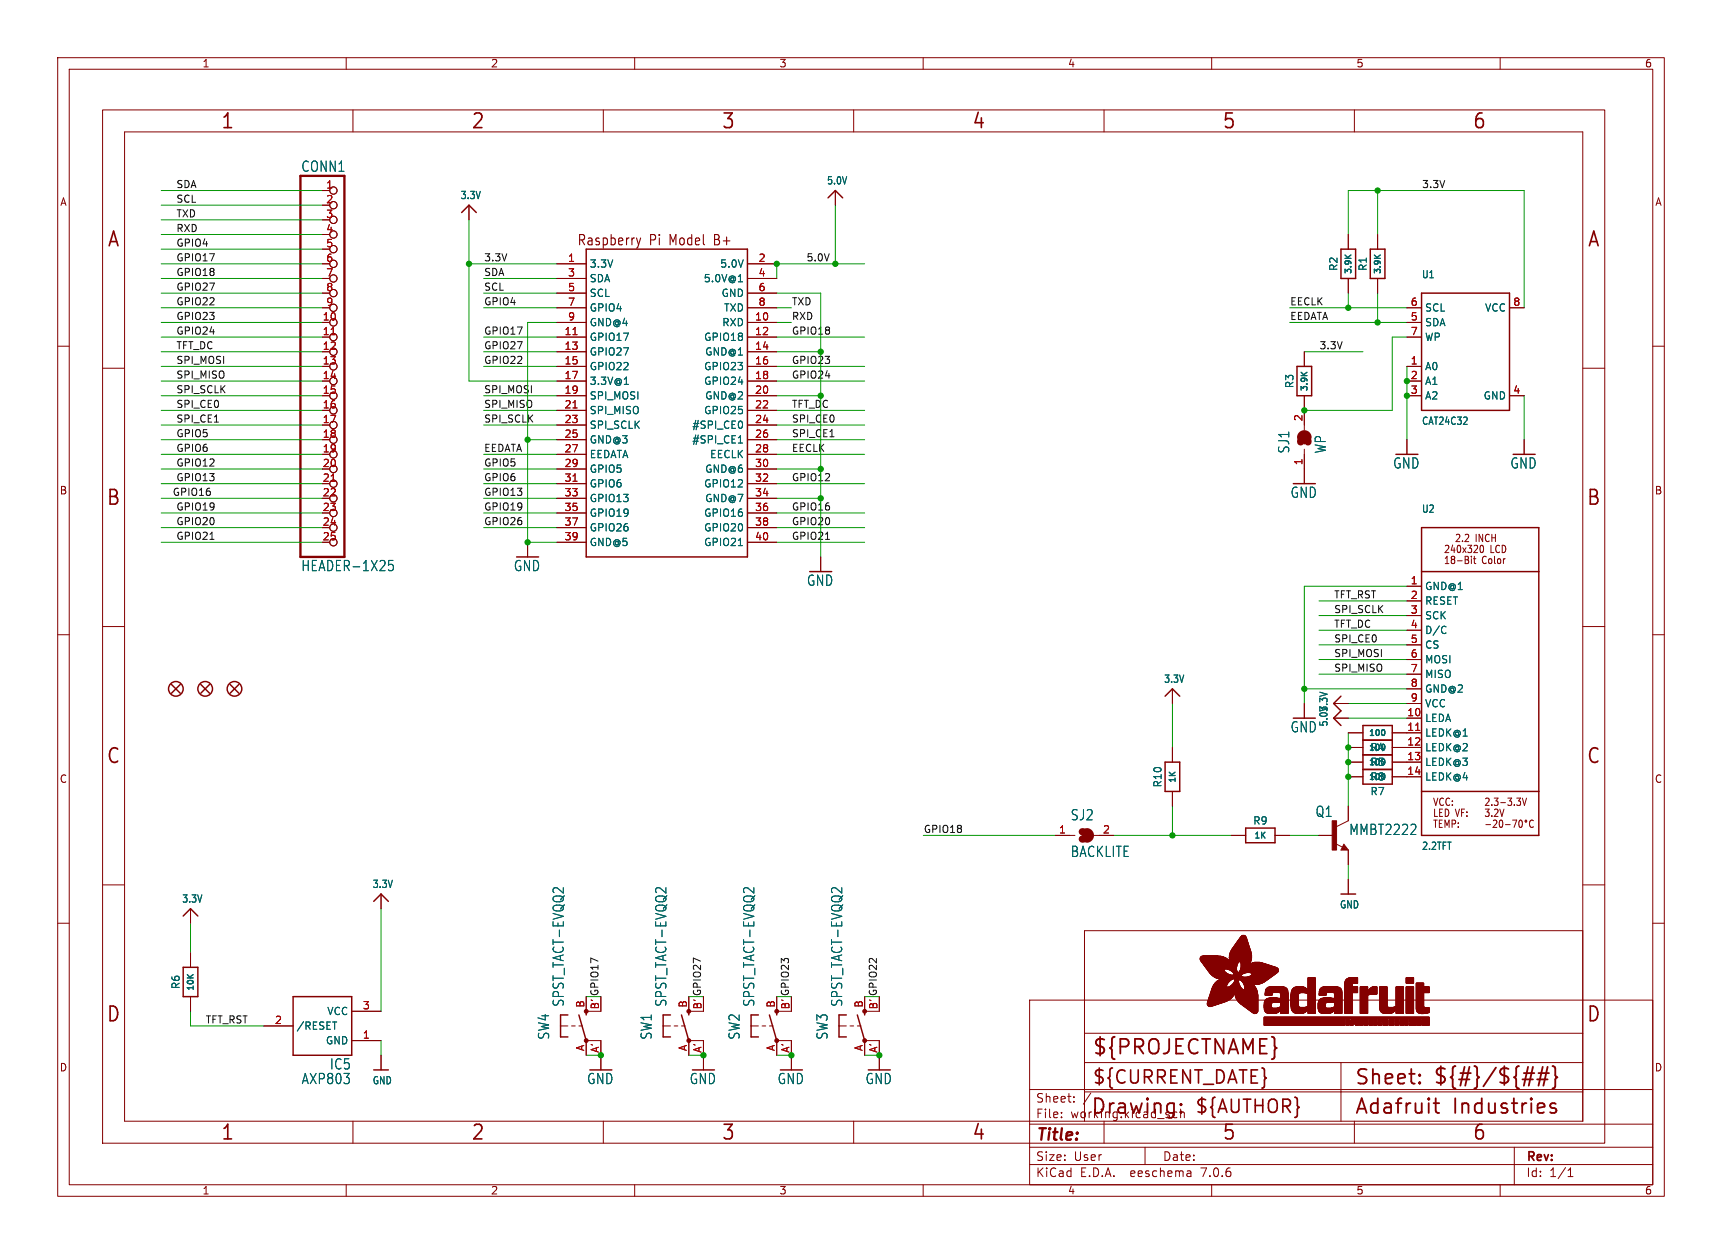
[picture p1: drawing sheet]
<svg xmlns="http://www.w3.org/2000/svg" width="298mm" height="217mm" viewBox="0 0 298 217" stroke-linecap="round" stroke-linejoin="round" font-family="sans-serif">
<defs><g id="words">
<g font-size="3.5" fill="#840000">
<text x="38.2" y="22.7">1</text>
<text x="81.6" y="22.7">2</text>
<text x="125" y="22.7">3</text>
<text x="168.4" y="22.7">4</text>
<text x="211.8" y="22.7">5</text>
<text x="255.1" y="22.7">6</text>
<text x="18.5" y="43.1">A</text>
<text x="275" y="43.1">A</text>
<text x="18.3" y="87.9">B</text>
<text x="274.9" y="87.9">B</text>
<text x="18.3" y="132.7">C</text>
<text x="274.9" y="132.7">C</text>
<text x="18.3" y="177.4">D</text>
<text x="274.9" y="177.4">D</text>
<text x="189.2" y="183.2">${PROJECTNAME}</text>
<text x="234.7" y="188.4">Sheet:</text>
<text x="248.3" y="188.3">${#}/${##}</text>
<text x="38.2" y="197.9">1</text>
<text x="81.6" y="197.9">2</text>
<text x="125" y="197.9">3</text>
<text x="168.4" y="197.9">4</text>
<text x="189" y="193.5">Drawing:</text>
<text x="211.8" y="197.9">5</text>
<text x="234.7" y="193.5">Adafruit</text>
<text x="251.8" y="193.5">Industries</text>
<text x="255.1" y="197.9">6</text>
</g>
<g font-size="3.2" fill="#840000">
<text x="189.2" y="188.2">${CURRENT_DATE}</text>
<text x="207" y="193.3">${AUTHOR}</text>
</g>
<text font-size="2.8" fill="#840000" x="179.4" y="198.2">Title:</text>
<g font-size="2.5" fill="#006464">
<text x="52.1" y="30">CONN1</text>
<text x="223.7" y="78.7" transform="rotate(-90 223.7 78.7)">SJ1</text>
<text x="230" y="78.7" transform="rotate(-90 230 78.7)">WP</text>
<text x="241.4" y="81.4">GND</text>
<text x="261.7" y="81.4">GND</text>
<text x="223.6" y="86.5">GND</text>
<text x="52.1" y="99.2">HEADER-1X25</text>
<text x="89" y="99.2">GND</text>
<text x="139.8" y="101.7">GND</text>
<text x="223.6" y="127.1">GND</text>
<text x="185.5" y="142.4">SJ2</text>
<text x="227.9" y="141.8">Q1</text>
<text x="185.5" y="148.7">BACKLITE</text>
<text x="233.7" y="144.9">MMBT2222</text>
<text x="97.9" y="174.6" transform="rotate(-90 97.9 174.6)">SPST_TACT-EVQQ2</text>
<text x="115.7" y="174.6" transform="rotate(-90 115.7 174.6)">SPST_TACT-EVQQ2</text>
<text x="131" y="174.6" transform="rotate(-90 131 174.6)">SPST_TACT-EVQQ2</text>
<text x="146.2" y="174.6" transform="rotate(-90 146.2 174.6)">SPST_TACT-EVQQ2</text>
<text x="57.1" y="185.6">IC5</text>
<text x="95.4" y="180.3" transform="rotate(-90 95.4 180.3)">SW4</text>
<text x="113.2" y="180.3" transform="rotate(-90 113.2 180.3)">SW1</text>
<text x="128.4" y="180.3" transform="rotate(-90 128.4 180.3)">SW2</text>
<text x="143.7" y="180.3" transform="rotate(-90 143.7 180.3)">SW3</text>
<text x="52.2" y="188.1">AXP803</text>
<text x="101.7" y="188.1">GND</text>
<text x="119.4" y="188.1">GND</text>
<text x="134.7" y="188.1">GND</text>
<text x="149.9" y="188.1">GND</text>
</g>
<g font-size="2.5" fill="#840000">
<text x="100" y="42.8">Raspberry</text>
<text x="112.5" y="42.8">Pi</text>
<text x="116.2" y="42.8">Model</text>
<text x="124.1" y="42.8">B+</text>
</g>
<g font-size="2.1" fill="#840000">
<text x="179.4" y="191.3">Sheet:</text>
<text x="179.4" y="194">File:</text>
<text x="185.5" y="194">working.kicad_sch</text>
<text x="179.4" y="201.4">Size:</text>
<text x="186.1" y="201.4">User</text>
<text x="201.4" y="201.4">Date:</text>
<text x="264.4" y="201.6">Rev:</text>
<text x="179.4" y="204.2">KiCad</text>
<text x="187.2" y="204.2">E.D.A.</text>
<text x="196.1" y="204.2">eeschema</text>
<text x="208.4" y="204.2">7.0.6</text>
<text x="264.4" y="204.2">Id:</text>
<text x="268.5" y="204.2">1/1</text>
</g>
<g font-size="1.8" fill="#840000">
<text x="35" y="11.9">1</text>
<text x="85" y="11.9">2</text>
<text x="135" y="11.9">3</text>
<text x="185" y="11.9">4</text>
<text x="235" y="11.9">5</text>
<text x="285" y="11.9">6</text>
<text x="10.3" y="35.9">A</text>
<text x="286.8" y="35.9">A</text>
<text x="10.3" y="85.9">B</text>
<text x="286.7" y="85.9">B</text>
<text x="252.1" y="94.1">2.2</text>
<text x="255.7" y="94.1">INCH</text>
<text x="250.2" y="98">18-Bit</text>
<text x="250.2" y="96.1">240x320</text>
<text x="256.8" y="98">Color</text>
<text x="258.3" y="96.1">LCD</text>
<text x="10.3" y="135.9">C</text>
<text x="286.7" y="135.9">C</text>
<text x="248.3" y="141.8">LED VF:</text>
<text x="248.3" y="143.7">TEMP:</text>
<text x="248.3" y="139.9">VCC:</text>
<text x="257.1" y="139.9">2.3-3.3V</text>
<text x="257.1" y="141.8">3.2V</text>
<text x="10.3" y="185.9">D</text>
<text x="286.7" y="185.9">D</text>
<text x="35" y="207.2">1</text>
<text x="85" y="207.2">2</text>
<text x="135" y="207.2">3</text>
<text x="185" y="207.2">4</text>
<text x="235" y="207.2">5</text>
<text x="285" y="207.2">6</text>
</g>
<g font-size="1.8" fill="#a90000">
<text x="56.4" y="32.8">1</text>
<text x="56.4" y="35.3">2</text>
<text x="56.4" y="37.8">3</text>
<text x="56.4" y="40.4">4</text>
<text x="56.4" y="42.9">5</text>
<text x="56.4" y="45.5">6</text>
<text x="98.4" y="45.5">1</text>
<text x="131.4" y="45.5">2</text>
<text x="56.4" y="48">7</text>
<text x="56.4" y="50.5">8</text>
<text x="56.4" y="53.1">9</text>
<text x="98.4" y="48">3</text>
<text x="98.4" y="50.5">5</text>
<text x="98.4" y="53.1">7</text>
<text x="131.4" y="48">4</text>
<text x="131.4" y="50.5">6</text>
<text x="131.4" y="53.1">8</text>
<text x="244.4" y="53.1">6</text>
<text x="262.2" y="53.1">8</text>
<text x="55.8" y="55.6">10</text>
<text x="55.8" y="58.2">11</text>
<text x="97.7" y="58.2">11</text>
<text x="98.4" y="55.6">9</text>
<text x="130.8" y="55.6">10</text>
<text x="130.8" y="58.2">12</text>
<text x="244.4" y="55.6">5</text>
<text x="244.4" y="58.2">7</text>
<text x="55.8" y="60.7">12</text>
<text x="55.8" y="63.2">13</text>
<text x="55.8" y="65.8">14</text>
<text x="97.7" y="60.7">13</text>
<text x="97.7" y="63.2">15</text>
<text x="97.7" y="65.8">17</text>
<text x="130.8" y="60.7">14</text>
<text x="130.8" y="63.2">16</text>
<text x="130.8" y="65.8">18</text>
<text x="244.4" y="63.2">1</text>
<text x="244.4" y="65.8">2</text>
<text x="55.8" y="68.3">15</text>
<text x="55.8" y="70.9">16</text>
<text x="97.7" y="68.3">19</text>
<text x="97.7" y="70.9">21</text>
<text x="130.8" y="68.3">20</text>
<text x="130.8" y="70.9">22</text>
<text x="244.4" y="68.3">3</text>
<text x="262.2" y="68.3">4</text>
<text x="55.8" y="73.4">17</text>
<text x="55.8" y="75.9">18</text>
<text x="97.7" y="73.4">23</text>
<text x="97.7" y="75.9">25</text>
<text x="130.8" y="73.4">24</text>
<text x="130.8" y="75.9">26</text>
<text x="225.8" y="73.1" transform="rotate(-90 225.8 73.1)">2</text>
<text x="55.8" y="78.5">19</text>
<text x="55.8" y="81">20</text>
<text x="55.8" y="83.6">21</text>
<text x="97.7" y="78.5">27</text>
<text x="97.7" y="81">29</text>
<text x="97.7" y="83.6">31</text>
<text x="130.8" y="78.5">28</text>
<text x="130.8" y="81">30</text>
<text x="130.8" y="83.6">32</text>
<text x="225.8" y="80.7" transform="rotate(-90 225.8 80.7)">1</text>
<text x="55.8" y="86.1">22</text>
<text x="55.8" y="88.6">23</text>
<text x="97.7" y="86.1">33</text>
<text x="97.7" y="88.6">35</text>
<text x="130.8" y="86.1">34</text>
<text x="130.8" y="88.6">36</text>
<text x="55.8" y="91.2">24</text>
<text x="55.8" y="93.7">25</text>
<text x="97.7" y="91.2">37</text>
<text x="97.7" y="93.7">39</text>
<text x="130.8" y="91.2">38</text>
<text x="130.8" y="93.7">40</text>
<text x="244.4" y="101.3">1</text>
<text x="244.4" y="103.9">2</text>
<text x="244.4" y="106.4">3</text>
<text x="244.4" y="109">4</text>
<text x="244.4" y="111.5">5</text>
<text x="244.4" y="114">6</text>
<text x="244.4" y="116.6">7</text>
<text x="244.4" y="119.1">8</text>
<text x="243.8" y="124.2">10</text>
<text x="244.4" y="121.7">9</text>
<text x="243.8" y="126.7">11</text>
<text x="243.8" y="129.3">12</text>
<text x="243.8" y="131.8">13</text>
<text x="243.8" y="134.4">14</text>
<text x="183.4" y="144.5">1</text>
<text x="191.1" y="144.5">2</text>
<text x="47.6" y="177.5">2</text>
<text x="62.8" y="175">3</text>
<text x="101.3" y="174.7" transform="rotate(-90 101.3 174.7)">B</text>
<text x="103.9" y="175" transform="rotate(-90 103.9 175)">B'</text>
<text x="119.1" y="174.7" transform="rotate(-90 119.1 174.7)">B</text>
<text x="121.7" y="175" transform="rotate(-90 121.7 175)">B'</text>
<text x="134.4" y="174.7" transform="rotate(-90 134.4 174.7)">B</text>
<text x="136.9" y="175" transform="rotate(-90 136.9 175)">B'</text>
<text x="149.6" y="174.7" transform="rotate(-90 149.6 174.7)">B</text>
<text x="152.1" y="175" transform="rotate(-90 152.1 175)">B'</text>
<text x="62.8" y="180.1">1</text>
<text x="101.3" y="182.3" transform="rotate(-90 101.3 182.3)">A</text>
<text x="103.9" y="182.6" transform="rotate(-90 103.9 182.6)">A'</text>
<text x="119.1" y="182.3" transform="rotate(-90 119.1 182.3)">A</text>
<text x="121.7" y="182.6" transform="rotate(-90 121.7 182.6)">A'</text>
<text x="134.4" y="182.3" transform="rotate(-90 134.4 182.3)">A</text>
<text x="136.9" y="182.6" transform="rotate(-90 136.9 182.6)">A'</text>
<text x="149.6" y="182.3" transform="rotate(-90 149.6 182.3)">A</text>
<text x="152.1" y="182.6" transform="rotate(-90 152.1 182.6)">A'</text>
</g>
<g font-size="1.8" fill="#006464">
<text x="79.7" y="34.7">3.3V</text>
<text x="143.2" y="32.2">5.0V</text>
<text x="102.1" y="46.6">3.3V</text>
<text x="124.7" y="46.6">5.0V</text>
<text x="232" y="47.1" transform="rotate(-90 232 47.1)">R2</text>
<text x="237.1" y="47.1" transform="rotate(-90 237.1 47.1)">R1</text>
<text x="102.1" y="49.1">SDA</text>
<text x="102.1" y="51.7">SCL</text>
<text x="121.9" y="49.1">5.0V@1</text>
<text x="125" y="51.7">GND</text>
<text x="246.4" y="48.4">U1</text>
<text x="102.1" y="59.3">GPIO17</text>
<text x="102.1" y="54.2">GPIO4</text>
<text x="102.1" y="56.7">GND@4</text>
<text x="121.9" y="59.3">GPIO18</text>
<text x="125.1" y="56.7">RXD</text>
<text x="125.4" y="54.2">TXD</text>
<text x="246.9" y="56.7">SDA</text>
<text x="246.9" y="54.2">SCL</text>
<text x="246.9" y="59.3">WP</text>
<text x="257.3" y="54.2">VCC</text>
<text x="102.1" y="61.8">GPIO27</text>
<text x="102.1" y="64.4">GPIO22</text>
<text x="121.9" y="64.4">GPIO23</text>
<text x="122.1" y="61.8">GND@1</text>
<text x="246.9" y="64.4">A0</text>
<text x="102.1" y="66.9">3.3V@1</text>
<text x="102.1" y="69.4">SPI_MOSI</text>
<text x="102.1" y="72">SPI_MISO</text>
<text x="121.9" y="66.9">GPIO24</text>
<text x="121.9" y="72">GPIO25</text>
<text x="122.1" y="69.4">GND@2</text>
<text x="224.4" y="67.4" transform="rotate(-90 224.4 67.4)">R3</text>
<text x="246.9" y="66.9">A1</text>
<text x="246.9" y="69.4">A2</text>
<text x="257" y="69.4">GND</text>
<text x="102.1" y="74.5">SPI_SCLK</text>
<text x="102.1" y="77.1">GND@3</text>
<text x="119.9" y="74.5">#SPI_CE0</text>
<text x="119.9" y="77.1">#SPI_CE1</text>
<text x="246.4" y="73.8">CAT24C32</text>
<text x="102.1" y="79.6">EEDATA</text>
<text x="102.1" y="82.1">GPIO5</text>
<text x="122.1" y="82.1">GND@6</text>
<text x="123" y="79.6">EECLK</text>
<text x="102.1" y="84.7">GPIO6</text>
<text x="102.1" y="87.2">GPIO13</text>
<text x="102.1" y="89.8">GPIO19</text>
<text x="121.9" y="84.7">GPIO12</text>
<text x="121.9" y="89.8">GPIO16</text>
<text x="122.1" y="87.2">GND@7</text>
<text x="246.4" y="89.1">U2</text>
<text x="102.1" y="92.3">GPIO26</text>
<text x="102.1" y="94.8">GND@5</text>
<text x="121.9" y="92.3">GPIO20</text>
<text x="121.9" y="94.8">GPIO21</text>
<text x="246.9" y="102.5">GND@1</text>
<text x="246.9" y="105">RESET</text>
<text x="246.9" y="107.5">SCK</text>
<text x="246.9" y="110.1">D/C</text>
<text x="246.9" y="112.6">CS</text>
<text x="201.6" y="118.5">3.3V</text>
<text x="246.9" y="115.2">MOSI</text>
<text x="246.9" y="117.7">MISO</text>
<text x="246.9" y="125.3">LEDA</text>
<text x="246.9" y="120.2">GND@2</text>
<text x="246.9" y="122.8">VCC</text>
<text x="230.3" y="126" transform="rotate(-90 230.3 126)">5.0V3.3V</text>
<text x="237.4" y="130.4">R4</text>
<text x="246.9" y="127.9">LEDK@1</text>
<text x="246.9" y="130.4">LEDK@2</text>
<text x="201.5" y="136.6" transform="rotate(-90 201.5 136.6)">R10</text>
<text x="237.4" y="135.5">R8</text>
<text x="237.4" y="132.9">R5</text>
<text x="246.9" y="132.9">LEDK@3</text>
<text x="246.9" y="135.5">LEDK@4</text>
<text x="217.1" y="143.1">R9</text>
<text x="237.4" y="138">R7</text>
<text x="246.4" y="147.5">2.2TFT</text>
<text x="64.5" y="154.1">3.3V</text>
<text x="31.5" y="156.6">3.3V</text>
<text x="232.1" y="157.6">GND</text>
<text x="31.3" y="171.5" transform="rotate(-90 31.3 171.5)">R6</text>
<text x="51.3" y="178.7">/RESET</text>
<text x="56.6" y="176.1">VCC</text>
<text x="56.4" y="181.2">GND</text>
<text x="64.5" y="188.1">GND</text>
</g>
<g font-size="1.7" fill="#0f0f0f">
<text x="30.5" y="32.7">SDA</text>
<text x="30.5" y="35.2">SCL</text>
<text x="246.4" y="32.7">3.3V</text>
<text x="30.5" y="37.8">TXD</text>
<text x="30.5" y="40.3">RXD</text>
<text x="30.5" y="45.4">GPIO17</text>
<text x="30.5" y="47.9">GPIO18</text>
<text x="30.5" y="42.8">GPIO4</text>
<text x="83.8" y="45.4">3.3V</text>
<text x="83.8" y="47.9">SDA</text>
<text x="139.7" y="45.4">5.0V</text>
<text x="30.5" y="50.5">GPIO27</text>
<text x="30.5" y="53">GPIO22</text>
<text x="83.8" y="53">GPIO4</text>
<text x="83.8" y="50.5">SCL</text>
<text x="137.2" y="53">TXD</text>
<text x="223.5" y="53">EECLK</text>
<text x="30.5" y="55.5">GPIO23</text>
<text x="30.5" y="58.1">GPIO24</text>
<text x="83.8" y="58.1">GPIO17</text>
<text x="137.2" y="55.5">RXD</text>
<text x="137.2" y="58.1">GPIO18</text>
<text x="223.5" y="55.5">EEDATA</text>
<text x="30.5" y="60.6">TFT_DC</text>
<text x="30.5" y="63.2">SPI_MOSI</text>
<text x="30.5" y="65.7">SPI_MISO</text>
<text x="83.8" y="60.6">GPIO27</text>
<text x="83.8" y="63.2">GPIO22</text>
<text x="137.2" y="65.7">GPIO24</text>
<text x="137.2" y="63.2">GPIO23</text>
<text x="228.6" y="60.6">3.3V</text>
<text x="30.5" y="68.2">SPI_SCLK</text>
<text x="30.5" y="70.8">SPI_CE0</text>
<text x="83.8" y="68.2">SPI_MOSI</text>
<text x="83.8" y="70.8">SPI_MISO</text>
<text x="137.2" y="70.8">TFT_DC</text>
<text x="30.5" y="73.3">SPI_CE1</text>
<text x="30.5" y="75.9">GPIO5</text>
<text x="83.8" y="73.3">SPI_SCLK</text>
<text x="137.2" y="73.3">SPI_CE0</text>
<text x="137.2" y="75.9">SPI_CE1</text>
<text x="30.5" y="78.4">GPIO6</text>
<text x="30.5" y="80.9">GPIO12</text>
<text x="30.5" y="83.5">GPIO13</text>
<text x="83.8" y="78.4">EEDATA</text>
<text x="83.8" y="80.9">GPIO5</text>
<text x="83.8" y="83.5">GPIO6</text>
<text x="137.2" y="78.4">EECLK</text>
<text x="137.2" y="83.5">GPIO12</text>
<text x="29.8" y="86">GPIO16</text>
<text x="30.5" y="88.6">GPIO19</text>
<text x="83.8" y="86">GPIO13</text>
<text x="83.8" y="88.6">GPIO19</text>
<text x="137.2" y="88.6">GPIO16</text>
<text x="30.5" y="93.6">GPIO21</text>
<text x="30.5" y="91.1">GPIO20</text>
<text x="83.8" y="91.1">GPIO26</text>
<text x="137.2" y="91.1">GPIO20</text>
<text x="137.2" y="93.6">GPIO21</text>
<text x="231.1" y="106.3">SPI_SCLK</text>
<text x="231.1" y="103.8">TFT_RST</text>
<text x="231.1" y="111.4">SPI_CE0</text>
<text x="231.1" y="114">SPI_MOSI</text>
<text x="231.1" y="108.9">TFT_DC</text>
<text x="231.1" y="116.5">SPI_MISO</text>
<text x="160" y="144.4">GPIO18</text>
<text x="103.8" y="172.7" transform="rotate(-90 103.8 172.7)">GPIO17</text>
<text x="121.6" y="172.7" transform="rotate(-90 121.6 172.7)">GPIO27</text>
<text x="136.8" y="172.7" transform="rotate(-90 136.8 172.7)">GPIO23</text>
<text x="152.1" y="172.7" transform="rotate(-90 152.1 172.7)">GPIO22</text>
<text x="35.6" y="177.5">TFT_RST</text>
</g>
<g font-size="1.4" fill="#006464">
<text x="234.5" y="47.6" transform="rotate(-90 234.5 47.6)">3.9K</text>
<text x="239.6" y="47.6" transform="rotate(-90 239.6 47.6)">3.9K</text>
<text x="226.9" y="68" transform="rotate(-90 226.9 68)">3.9K</text>
<text x="237.1" y="130.4">100</text>
<text x="237.1" y="127.8">100</text>
<text x="204" y="135.8" transform="rotate(-90 204 135.8)">1K</text>
<text x="237.1" y="132.9">100</text>
<text x="237.1" y="135.4">100</text>
<text x="217.2" y="145.6">1K</text>
<text x="33.8" y="171.9" transform="rotate(-90 33.8 171.9)">10K</text>
</g>
</g></defs>
<g fill="none" stroke="#840000" stroke-width=".17">
<path d="M10 10h278.5v197.3h-278.5zM12 12h274.5v193.3h-274.5zM17.8 19h260.3v179.1h-260.3zM60 10v2M61.2 19v3.9M104.6 19v3.9M110 10v2M148 19v3.9M160 10v2M191.3 19v3.9M210 10v2M234.7 19v3.9"/>
<path d="M260 10v2M21.6 22.9h252.7v171.4h-252.7zM55.9 33h1.2M55.9 38.1h1.2M81.3 35.6v2.5M144.8 33v2.6M10 60h2M55.9 45.7h1.2M55.9 48.3h1.2M55.9 50.8h1.2M55.9 53.3h1.2M55.9 43.2h1.2"/>
<path d="M96.5 45.7h5.1M96.5 55.9h5.1M96.5 58.4h5.1M96.5 48.3h5.1M96.5 50.8h5.1M96.5 53.3h5.1M129.5 45.7h5.1M129.5 55.9h5.1M129.5 58.4h5.1M129.5 48.3h5.1M129.5 50.8h5.1M129.5 53.3h5.1"/>
<path d="M233.7 40.6v2.6M233.7 48.3v2.5M238.8 40.6v2.6M238.8 48.3v2.5M243.8 55.9h2.6M243.8 58.4h2.6M243.8 53.3h2.6M261.6 53.3h2.6M286.5 60h2M17.8 63.8h3.8M96.5 61h5.1M96.5 63.5h5.1"/>
<path d="M96.5 66h5.1M96.5 68.6h5.1M96.5 71.1h5.1M96.5 73.7h5.1M96.5 76.2h5.1M96.5 78.7h5.1M129.5 61h5.1M129.5 63.5h5.1M129.5 66h5.1M129.5 68.6h5.1M129.5 71.1h5.1M129.5 73.7h5.1"/>
<path d="M129.5 76.2h5.1M129.5 78.7h5.1M226.1 61v2.5M226.1 68.6v5.9M226.1 77.9v5.9M243.8 76.2v2.5M243.8 63.5h2.6M243.8 66h2.6M243.8 68.6h2.6M261.6 68.6h2.6M264.2 76.2v2.5M274.3 63.8h3.8"/>
<path d="M91.4 94v2.5M96.5 81.3h5.1M96.5 83.8h5.1M96.5 86.4h5.1M96.5 88.9h5.1M96.5 91.4h5.1M96.5 94h5.1M129.5 81.3h5.1M129.5 83.8h5.1M129.5 86.4h5.1M129.5 88.9h5.1M129.5 91.4h5.1"/>
<path d="M129.5 94h5.1M142.2 96.5v2.6M255 96.8v.9M255.4 96.8h.4M255.5 96.4v1.1l.3 .2M256.6 94.7l-.1 .6 .3 .5 .3-.3v-.8M10 110h2M17.8 108.6h3.8M203.2 119.4v2.5M243.8 101.6h2.6M243.8 104.1h2.6M243.8 106.7h2.6"/>
<path d="M243.8 109.2h2.6M243.8 111.8h2.6M243.8 114.3h2.6M243.8 116.8h2.6M243.8 119.4h2.6M274.3 108.6h3.8M286.5 110h2M203.2 129.5v2.6M203.2 137.2v2.5M226.1 121.9v2.6M231.1 124.5h2.6M231.1 121.9h2.6"/>
<path d="M233.7 132.1h2.5M233.7 129.5h2.5M233.7 134.6h2.5M233.7 127h2.5M233.7 139.7v2.5l-2.1 1.1M241.3 132.1h5.1M241.3 129.5h5.1M241.3 134.6h5.1M241.3 127h5.1M243.8 124.5h2.6M243.8 121.9h2.6M262.9 138.3h.6l-.3 .5"/>
<path d="M263.3 138.8l.2 .2v.3l-.2 .3M263.9 138.3l.3 1.3 .4-1.3M10 160h2M17.8 153.4h3.8M33 157.5v2.5M66 154.9v2.6M182.9 144.8h3.4M189.6 144.8h3.4M213.4 144.8h2.5M221 144.8h2.5M228.6 144.8h2.5M231.4 146.2l1.3 .6"/>
<path d="M232.9 146.3l.8 1h-1.3zM233.7 147.3v2.6M233.7 152.4v2.5M257.5 142.9h.8M259.4 142.4v.3l-.6 .7h.6M259.9 142.4l-.1 .5 .3 .5 .3-.2v-.8M260.9 142.9h.8M262.2 142.1h.7l-.5 1.3M263.4 142.2l.1-.1a.72 .72 0 0 1 0 1.3 .95 .95 0 0 1-.1-1.2zM265.8 142.2h-.1a.62 .62 0 0 0-.7 .5 .62 .62 0 0 0 .4 .7l.4-.1M274.3 153.4h3.8M286.5 160h2"/>
<path d="M33 165.1v2.5M33 172.7v2.6M45.7 177.8h5.1M61 175.3h5M97.2 177.8h1.2M99.1 177.8h.6M100.3 177.8h.7M101.6 172.7v2.6h2.5v-2.6M114.9 177.8h1.3M116.8 177.8h.7M118.1 177.8h.6M119.4 172.7v2.6h2.5v-2.6"/>
<path d="M130.2 177.8h1.2M132.1 177.8h.6M133.3 177.8h.7M134.6 172.7v2.6h2.6v-2.6M145.4 177.8h1.3M147.3 177.8h.7M148.6 177.8h.6M149.9 172.7v2.6h2.5v-2.6M178.4 173.3h108.1v32h-108.1zM188 179.1h86.3M274.3 161.3h-86.3v33M61 180.3h5"/>
<path d="M61.2 194.3v3.8M66 182.9v2.5M101.6 182.9v-2.6h2.5v5.1M104.6 194.3v3.8M119.4 182.9v-2.6h2.5v5.1M134.6 182.9v-2.6h2.6v5.1M148 194.3v3.8M149.9 182.9v-2.6h2.5v5.1M178.4 198.8h108.1M178.4 194.8h108.1M178.4 188.8h108.1M184 193.6v.1"/>
<path d="M184 192.8v.1M186.1 190.9v.1M186.1 190.1v.1M188 184.1h86.3M188 189.2h86.3M189.1 189.4l-1.3 2M191.3 194.3v3.8M198.4 198.8v3M203.8 192.7l.2 .1M204 193.6l-.2 .1M204.6 192.2v1.5M204.6 192.9l.2-.2 .4 .1 .1 .9"/>
<path d="M232.4 184.1v10.2M234.7 194.3v3.8M262.5 198.8v6.5M60 205.3v2M110 205.3v2M160 205.3v2M178.4 201.8h108.1M206.3 203l.1 .9M206.4 203.8l-.1 .1M206.4 203.3h-.1M210 205.3v2M260 205.3v2"/>
<path d="M271.8 203.9h.8M271.8 202.8l.4-.4v1.5"/>
<circle cx="57.8" cy="33" r=".63"/>
<circle cx="57.8" cy="38.1" r=".63"/>
<circle cx="57.8" cy="35.6" r=".63"/>
<circle cx="57.8" cy="55.9" r=".63"/>
<circle cx="57.8" cy="50.8" r=".63"/>
<circle cx="57.8" cy="48.3" r=".63"/>
<circle cx="57.8" cy="43.2" r=".63"/>
<circle cx="57.8" cy="40.6" r=".63"/>
<circle cx="57.8" cy="53.3" r=".63"/>
<circle cx="57.8" cy="58.4" r=".63"/>
<circle cx="57.8" cy="45.7" r=".63"/>
<circle cx="57.8" cy="78.7" r=".63"/>
<circle cx="57.8" cy="61" r=".63"/>
<circle cx="57.8" cy="73.7" r=".63"/>
<circle cx="57.8" cy="68.6" r=".63"/>
<circle cx="57.8" cy="66" r=".63"/>
<circle cx="57.8" cy="71.1" r=".63"/>
<circle cx="57.8" cy="76.2" r=".63"/>
<circle cx="57.8" cy="63.5" r=".63"/>
<circle cx="57.8" cy="91.4" r=".63"/>
<circle cx="57.8" cy="81.3" r=".63"/>
<circle cx="57.8" cy="94" r=".63"/>
<circle cx="57.8" cy="88.9" r=".63"/>
<circle cx="57.8" cy="83.8" r=".63"/>
<circle cx="57.8" cy="86.4" r=".63"/>
<circle cx="264.5" cy="142.3" r=".17"/>
</g>
<g fill="none" stroke="#840000" stroke-width=".25">
<path d="M80 36.8l1.3-1.2 1.2 1.2M143.5 34.3l1.3-1.3 1.2 1.3M101.6 43.2h27.9v53.3h-27.9zM232.4 43.2h2.5v5.1h-2.5zM237.5 43.2h2.5v5.1h-2.5zM246.4 50.8h15.2v20.3h-15.2zM224.8 63.5h2.5v5.1h-2.5zM246.4 91.4h20.3v53.4h-20.3zM246.4 99.1h20.3M29.7 118.6l1.5 1.5M31.2 118.6l-1.5 1.5M34.8 118.6l1.5 1.5"/>
<path d="M36.3 118.6l-1.5 1.5M39.9 118.6l1.5 1.5M41.4 118.6l-1.5 1.5M201.9 132.1h2.6v5.1h-2.6zM201.9 120.6l1.3-1.2 1.3 1.2M232.4 120.6l-1.3 1.3 1.3 1.3-1.3 1.3 1.3 1.2M236.2 125.7h5.1v10.2h-5.1zM236.2 133.3h5.1M236.2 130.8h5.1M236.2 128.3h5.1M246.4 137.2h20.3M31.7 158.7l1.3-1.2 1.3 1.2"/>
<path d="M64.8 156.2l1.2-1.3 1.3 1.3M215.9 143.5h5.1v2.5h-5.1zM232.4 154.9h2.5M232.9 146.8l.1 .3h-.3l.2-.5 .5 .6h-.7M31.7 167.6h2.6v5.1h-2.6zM50.8 172.7h10.2v10.2h-10.2zM98.4 175.9h-1.2v3.8h1.2M100.3 175.9l1.3 4.4M101.6 175.3v.6M116.2 175.9h-1.3v3.8h1.3M118.1 175.9l1.3 4.4M119.4 175.3v.6"/>
<path d="M131.4 175.9h-1.2v3.8h1.2M133.3 175.9l1.3 4.4M134.6 175.3v.6M146.7 175.9h-1.3v3.8h1.3M148.6 175.9l1.3 4.4M149.9 175.3v.6M64.8 185.4h2.5"/>
<circle cx="30.5" cy="119.4" r="1.27"/>
<circle cx="35.6" cy="119.4" r="1.27"/>
<circle cx="40.6" cy="119.4" r="1.27"/>
</g>
<g fill="#840000" stroke="#840000" stroke-width=".17">
<path d="M230.9 142.2h.7v5.1h-.7z"/>
<path d="M208 166.3h4.8z"/>
<path d="M208 166.2l4.8 .1z"/>
<path d="M208 166.2h4.8z"/>
<path d="M208 166.2h4.7z"/>
<path d="M208 166.1l4.7 .1z"/>
<path d="M208 166.1h4.6z"/>
<path d="M208 166l4.5 .1z"/>
<path d="M208 166h4.5z"/>
<path d="M208 166.4h4.9z"/>
<path d="M208 166.3l4.9 .1z"/>
<path d="M208 166h4.4z"/>
<path d="M208 165.9l4.4 .1z"/>
<path d="M208.1 166.4l4.9 .1z"/>
<path d="M208.1 165.9h4.2z"/>
<path d="M208.1 166.5h4.9z"/>
<path d="M208.1 165.9h4.1z"/>
<path d="M208.1 165.8l4 .1z"/>
<path d="M208.1 166.6h5z"/>
<path d="M208.1 166.5l4.9 .1z"/>
<path d="M208.1 165.8h3.9z"/>
<path d="M208.2 166.6h4.9z"/>
<path d="M208.2 165.8h3.6z"/>
<path d="M208.2 166.6l4.9 .1z"/>
<path d="M208.2 165.7l3.5 .1z"/>
<path d="M208.2 166.7h5z"/>
<path d="M208.2 166.7h4.9z"/>
<path d="M208.3 166.7l4.9 .1z"/>
<path d="M208.3 165.7h3.3z"/>
<path d="M208.3 166.8h6.3z"/>
<path d="M208.3 166.8h4.9z"/>
<path d="M208.3 166.8l6.3 .1z"/>
<path d="M208.4 166.9h6.2z"/>
<path d="M208.4 167h6.1z"/>
<path d="M208.4 166.9l6.1 .1z"/>
<path d="M208.4 165.7h2.8z"/>
<path d="M208.5 167h6z"/>
<path d="M208.5 167l6 .1z"/>
<path d="M208.6 167.1h5.9z"/>
<path d="M208.6 167.1l5.8 .1z"/>
<path d="M208.6 167.2h5.8z"/>
<path d="M208.7 167.2l5.7 .1z"/>
<path d="M208.7 167.3h5.7z"/>
<path d="M208.7 167.3l5.7 .1z"/>
<path d="M208.8 167.4h5.6z"/>
<path d="M208.8 167.5h5.5z"/>
<path d="M208.8 167.4l5.5 .1z"/>
<path d="M208.9 167.5l5.4 .1z"/>
<path d="M208.9 167.6h5.4z"/>
<path d="M208.9 167.6l5.4 .1z"/>
<path d="M209 167.7h5.3z"/>
<path d="M209 167.7l5.3 .1z"/>
<path d="M209 167.8h5.3z"/>
<path d="M209.1 167.8h5.2z"/>
<path d="M209.1 167.8l5.2 .1z"/>
<path d="M209.1 167.9h5.2z"/>
<path d="M209.2 167.9l3.1 .1z"/>
<path d="M209.2 168h3z"/>
<path d="M209.2 174.1h1.8z"/>
<path d="M209.2 174l1.8 .1z"/>
<path d="M209.2 174h2z"/>
<path d="M209.2 174h2.1z"/>
<path d="M209.2 173.9l2.1 .1z"/>
<path d="M209.2 173.9h2.3z"/>
<path d="M209.2 173.9h2.4z"/>
<path d="M209.2 173.8l2.4 .1z"/>
<path d="M209.2 173.8h2.6z"/>
<path d="M209.2 168l3 .1z"/>
<path d="M209.3 174.1l1.4 .1z"/>
<path d="M209.3 174.1h1.5z"/>
<path d="M209.3 173.8h2.6z"/>
<path d="M209.3 173.7l2.6 .1z"/>
<path d="M209.3 173.7h2.8z"/>
<path d="M209.3 168.1h2.9z"/>
<path d="M209.3 174.2h1.2z"/>
<path d="M209.3 174.2h1.3z"/>
<path d="M209.3 173.7h2.9z"/>
<path d="M209.3 173.6l3 .1z"/>
<path d="M209.3 173.6h3.1z"/>
<path d="M209.3 173.6h3.2z"/>
<path d="M209.3 168.1l2.9 .1z"/>
<path d="M209.3 174.2l1.1 .1z"/>
<path d="M209.3 173.5l3.3 .1z"/>
<path d="M209.3 173.5h3.3z"/>
<path d="M209.3 173.4l3.4 .1z"/>
<path d="M209.3 173.4h3.5z"/>
<path d="M209.3 168.2h2.9z"/>
<path d="M209.4 174.3h.9z"/>
<path d="M209.4 173.4h3.4z"/>
<path d="M209.4 174.3h.8z"/>
<path d="M209.4 173.3l3.5 .1z"/>
<path d="M209.4 173.3h3.5z"/>
<path d="M209.4 173.3h3.6z"/>
<path d="M209.4 173.2l3.7 .1z"/>
<path d="M209.4 168.3h2.8z"/>
<path d="M209.4 168.2l2.8 .1z"/>
<path d="M209.4 174.3l.7 .1z"/>
<path d="M209.4 173.2h3.7z"/>
<path d="M209.4 173.2h3.8z"/>
<path d="M209.4 173.1l3.8 .1z"/>
<path d="M209.4 173.1h3.9z"/>
<path d="M209.5 173.1h3.8z"/>
<path d="M209.5 173l3.8 .1z"/>
<path d="M209.5 168.3l2.8 .1z"/>
<path d="M209.5 174.4h.5z"/>
<path d="M209.5 173h3.9z"/>
<path d="M209.5 172.9l4 .1z"/>
<path d="M209.5 168.4h2.8z"/>
<path d="M209.5 172.9h4z"/>
<path d="M209.5 172.8l4.1 .1z"/>
<path d="M209.5 172.8h4.1z"/>
<path d="M209.5 168.4l2.9 .1z"/>
<path d="M209.6 172.8h4z"/>
<path d="M209.6 172.7l4 .1z"/>
<path d="M209.6 168.5h2.8z"/>
<path d="M209.6 174.4h.3z"/>
<path d="M209.6 172.7h4.1z"/>
<path d="M209.6 172.6l4.1 .1z"/>
<path d="M209.6 168.5l2.9 .1z"/>
<path d="M209.6 172.6h4.1z"/>
<path d="M209.6 172.6h4.2z"/>
<path d="M209.6 172.5l4.2 .1z"/>
<path d="M209.6 172.5h4.2z"/>
<path d="M209.6 168.6h3z"/>
<path d="M209.6 168.6h2.9z"/>
<path d="M209.7 172.5h4.1z"/>
<path d="M209.7 172.4l4.1 .1z"/>
<path d="M209.7 172.4h4.2z"/>
<path d="M209.7 172.3l4.2 .1z"/>
<path d="M209.7 168.6l2.9 .1z"/>
<path d="M209.8 172.3h4.1z"/>
<path d="M209.8 172.2l4.1 .1z"/>
<path d="M209.8 172.2h4.1z"/>
<path d="M209.8 168.7l2.9 .1z"/>
<path d="M209.8 168.7h2.9z"/>
<path d="M209.8 172.1l4.2 .1z"/>
<path d="M209.8 172.1h4.2z"/>
<path d="M209.8 168.8h3z"/>
<path d="M209.8 172l4.2 .1z"/>
<path d="M209.8 172h4.2z"/>
<path d="M209.8 168.8h3.1z"/>
<path d="M209.9 171.9l4.1 .1z"/>
<path d="M209.9 171.9h4.1z"/>
<path d="M209.9 168.8l3 .1z"/>
<path d="M209.9 171.8l4.1 .1z"/>
<path d="M209.9 171.8h4.1z"/>
<path d="M209.9 168.9h3.1z"/>
<path d="M209.9 171.8h8z"/>
<path d="M209.9 171.7l8 .1z"/>
<path d="M209.9 171.7h7.9z"/>
<path d="M209.9 168.9h3.2z"/>
<path d="M210 171.6l7.8 .1z"/>
<path d="M210 171.6h7.8z"/>
<path d="M210 168.9l3.2 .1z"/>
<path d="M210 171.5l7.8 .1z"/>
<path d="M210 171.5h5.5z"/>
<path d="M210 169h3.3z"/>
<path d="M210 171.5h5.4z"/>
<path d="M210 171.4l5.4 .1z"/>
<path d="M210 171.4h5.3z"/>
<path d="M210 169h5.2z"/>
<path d="M210.1 171.3l5.1 .1z"/>
<path d="M210.1 171.3h5.1z"/>
<path d="M210.1 169l5.1 .1z"/>
<path d="M210.1 171.2l5 .1z"/>
<path d="M210.1 171.2h5z"/>
<path d="M210.1 171.1l5 .1z"/>
<path d="M210.1 171.1h4.9z"/>
<path d="M210.1 169.1h5z"/>
<path d="M210.2 171l2.5 .1z"/>
<path d="M210.2 171h2.5z"/>
<path d="M210.2 169.1h5z"/>
<path d="M210.2 171h2.4z"/>
<path d="M210.2 169.1l5 .1z"/>
<path d="M210.2 170.9l2.4 .1z"/>
<path d="M210.2 170.9h2.4z"/>
<path d="M210.2 169.2h5z"/>
<path d="M210.3 170.8l2.3 .1z"/>
<path d="M210.3 170.8h2.3z"/>
<path d="M210.3 169.2h4.9z"/>
<path d="M210.3 170.7l2.3 .1z"/>
<path d="M210.3 170.7h2.3z"/>
<path d="M210.3 169.2l5 .1z"/>
<path d="M210.4 170.7h2.2z"/>
<path d="M210.4 170.6l2.3 .1z"/>
<path d="M210.4 170.6h2.3z"/>
<path d="M210.4 169.3h5z"/>
<path d="M210.4 170.5l2.3 .1z"/>
<path d="M210.5 170.5h2.2z"/>
<path d="M210.5 169.3l5.2 .1z"/>
<path d="M210.5 170.4l2.3 .1z"/>
<path d="M210.5 170.4h2.3z"/>
<path d="M210.6 170.4h2.2z"/>
<path d="M210.6 169.4h9.6z"/>
<path d="M210.6 170.3l2.2 .1z"/>
<path d="M210.6 170.3h2.2z"/>
<path d="M210.7 170.3h2.2z"/>
<path d="M210.7 169.4l9.4 .1z"/>
<path d="M210.7 170.2l2.2 .1z"/>
<path d="M210.7 170.2h2.2z"/>
<path d="M210.8 170.2h2.2z"/>
<path d="M210.8 170.1l2.2 .1z"/>
<path d="M210.8 169.5h9.3z"/>
<path d="M210.8 170.1h2.2z"/>
<path d="M210.9 170.1h2.2z"/>
<path d="M211 170l2.1 .1z"/>
<path d="M211 170h2.1z"/>
<path d="M211 169.5l9 .1z"/>
<path d="M211 170h2.2z"/>
<path d="M211.1 169.9l2.2 .1z"/>
<path d="M211.1 169.9h2.2z"/>
<path d="M211.2 169.6h8.7z"/>
<path d="M211.2 169.8l2.1 .1z"/>
<path d="M211.3 169.8h2.1z"/>
<path d="M211.3 169.6h8.6z"/>
<path d="M211.4 169.7l2.1 .1z"/>
<path d="M211.5 169.7h2.1z"/>
<path d="M211.6 169.7h2z"/>
<path d="M211.7 169.6l2 .1z"/>
<path d="M212.7 167.9l1.6 .1z"/>
<path d="M212.8 168h1.5z"/>
<path d="M212.9 168h1.4z"/>
<path d="M212.9 171l2.1 .1z"/>
<path d="M213 171h2z"/>
<path d="M213 168l1.3 .1z"/>
<path d="M213 166h3.9z"/>
<path d="M213 165.9l3.9 .1z"/>
<path d="M213 165.9h3.9z"/>
<path d="M213 165.8l3.9 .1z"/>
<path d="M213.1 171h1.9z"/>
<path d="M213.1 168.1h1.2z"/>
<path d="M213.1 166.3l3.8 .1z"/>
<path d="M213.1 166.3h3.8z"/>
<path d="M213.1 166.2l3.8 .1z"/>
<path d="M213.1 166.2h3.8z"/>
<path d="M213.1 166.1l3.8 .1z"/>
<path d="M213.1 166.1h3.8z"/>
<path d="M213.1 166l3.8 .1z"/>
<path d="M213.1 165.8h3.8z"/>
<path d="M213.1 165.7l3.8 .1z"/>
<path d="M213.1 165.7h3.8z"/>
<path d="M213.1 165.6l3.8 .1z"/>
<path d="M213.1 165.6h3.8z"/>
<path d="M213.1 165.5l3.8 .1z"/>
<path d="M213.1 165.5h3.8z"/>
<path d="M213.1 166.4l3.7 .1z"/>
<path d="M213.1 166.4h3.8z"/>
<path d="M213.1 165.4l3.8 .1z"/>
<path d="M213.1 165.4h3.8z"/>
<path d="M213.1 170.9l1.9 .1z"/>
<path d="M213.1 166.5l3.7 .1z"/>
<path d="M213.1 166.5h3.7z"/>
<path d="M213.1 165.3l3.8 .1z"/>
<path d="M213.1 165.3h3.8z"/>
<path d="M213.2 170.9h1.7z"/>
<path d="M213.2 166.7h1.6z"/>
<path d="M213.2 166.6l3.6 .1z"/>
<path d="M213.2 166.6h3.6z"/>
<path d="M213.2 165.2l3.7 .1z"/>
<path d="M213.2 165.2h3.7z"/>
<path d="M213.2 165.1l3.7 .1z"/>
<path d="M213.2 168.1l1.1 .1z"/>
<path d="M213.2 166.7l1.5 .1z"/>
<path d="M213.2 166.7h1.5z"/>
<path d="M213.2 165.1h3.6z"/>
<path d="M213.2 165l3.6 .1z"/>
<path d="M213.3 170.9h1.6z"/>
<path d="M213.3 166.8h1.3z"/>
<path d="M213.3 165h3.5z"/>
<path d="M213.3 164.9l3.5 .1z"/>
<path d="M213.3 170.8l1.6 .1z"/>
<path d="M213.3 168.2h1z"/>
<path d="M213.3 164.9h3.5z"/>
<path d="M213.3 164.8l3.5 .1z"/>
<path d="M213.4 170.8h1.5z"/>
<path d="M213.4 164.8h3.4z"/>
<path d="M213.4 164.8h3.3z"/>
<path d="M213.4 164.7l3.3 .1z"/>
<path d="M213.4 168.2l1 .1z"/>
<path d="M213.4 164.7h3.3z"/>
<path d="M213.4 164.6l3.3 .1z"/>
<path d="M213.5 170.7l1.4 .1z"/>
<path d="M213.5 170.7h1.3z"/>
<path d="M213.5 168.3h.9z"/>
<path d="M213.5 164.6h3.2z"/>
<path d="M213.5 164.5l3.2 .1z"/>
<path d="M213.5 164.5h3.2z"/>
<path d="M213.5 164.5h3.1z"/>
<path d="M213.6 170.6l1.2 .1z"/>
<path d="M213.6 170.6h1.2z"/>
<path d="M213.6 168.3l.8 .1z"/>
<path d="M213.6 164.4l3 .1z"/>
<path d="M213.6 164.4h3z"/>
<path d="M213.6 168.4h.8z"/>
<path d="M213.6 164.3l3 .1z"/>
<path d="M213.7 170.5l1.1 .1z"/>
<path d="M213.7 170.5h1.1z"/>
<path d="M213.7 168.4l.8 .1z"/>
<path d="M213.7 164.3h2.9z"/>
<path d="M213.7 170.5h1z"/>
<path d="M213.7 168.5h.9z"/>
<path d="M213.7 168.5h.8z"/>
<path d="M213.7 164.2l2.9 .1z"/>
<path d="M213.7 164.2h2.8z"/>
<path d="M213.7 170.4l1 .1z"/>
<path d="M213.8 170.4h.9z"/>
<path d="M213.8 169h1.4z"/>
<path d="M213.8 168.6h2.1z"/>
<path d="M213.8 168.5l2.3 .1z"/>
<path d="M213.8 164.2h2.7z"/>
<path d="M213.8 164.1l2.7 .1z"/>
<path d="M213.8 170.3l.9 .1z"/>
<path d="M213.8 168.9l1.4 .1z"/>
<path d="M213.8 168.6l1.9 .1z"/>
<path d="M213.8 168.6h2z"/>
<path d="M213.8 164.1h2.7z"/>
<path d="M213.8 170.3h.9z"/>
<path d="M213.8 168.9h1.4z"/>
<path d="M213.8 168.7h1.7z"/>
<path d="M213.8 164l2.7 .1z"/>
<path d="M213.9 170.3h.8z"/>
<path d="M213.9 170.2l.8 .1z"/>
<path d="M213.9 168.9h1.4z"/>
<path d="M213.9 168.8l1.4 .1z"/>
<path d="M213.9 168.8h1.4z"/>
<path d="M213.9 168.8h1.5z"/>
<path d="M213.9 168.7l1.6 .1z"/>
<path d="M213.9 164h2.6z"/>
<path d="M213.9 170.2h.8z"/>
<path d="M213.9 169.6l6 .1z"/>
<path d="M213.9 163.9l2.6 .1z"/>
<path d="M213.9 170.1l.8 .1z"/>
<path d="M213.9 163.9h2.5z"/>
<path d="M214 170.1h.7z"/>
<path d="M214 170l.7 .1z"/>
<path d="M214 169.7h5.8z"/>
<path d="M214 163.8l2.4 .1z"/>
<path d="M214 163.8h2.4z"/>
<path d="M214 170h.7z"/>
<path d="M214 169.9l.7 .1z"/>
<path d="M214 169.9h.7z"/>
<path d="M214 169.8l.7 .1z"/>
<path d="M214 169.8h.8z"/>
<path d="M214 169.7l5.7 .1z"/>
<path d="M214 172.2l4 .1z"/>
<path d="M214 172.2h4z"/>
<path d="M214 172.2h3.9z"/>
<path d="M214 172.1l3.9 .1z"/>
<path d="M214 172.1h3.9z"/>
<path d="M214 172l3.9 .1z"/>
<path d="M214 172h3.9z"/>
<path d="M214 171.9l3.9 .1z"/>
<path d="M214 163.7l2.4 .1z"/>
<path d="M214.1 172.6h3.9z"/>
<path d="M214.1 172.5l3.9 .1z"/>
<path d="M214.1 172.5h3.9z"/>
<path d="M214.1 172.4l3.9 .1z"/>
<path d="M214.1 172.4h3.9z"/>
<path d="M214.1 172.3l3.9 .1z"/>
<path d="M214.1 172.3h3.9z"/>
<path d="M214.1 171.9h3.8z"/>
<path d="M214.1 171.8l3.8 .1z"/>
<path d="M214.1 171.8h3.8z"/>
<path d="M214.1 163.7h2.3z"/>
<path d="M214.1 172.7h3.9z"/>
<path d="M214.1 172.6l3.9 .1z"/>
<path d="M214.1 163.6l2.3 .1z"/>
<path d="M214.1 163.6h2.3z"/>
<path d="M214.1 172.8h3.9z"/>
<path d="M214.1 172.7l3.9 .1z"/>
<path d="M214.2 172.9h3.8z"/>
<path d="M214.2 172.8l3.8 .1z"/>
<path d="M214.2 172.8h3.8z"/>
<path d="M214.2 163.6h2.1z"/>
<path d="M214.2 163.5l2.1 .1z"/>
<path d="M214.2 173h3.8z"/>
<path d="M214.2 172.9l3.8 .1z"/>
<path d="M214.2 163.5h2.1z"/>
<path d="M214.2 163.4l2.1 .1z"/>
<path d="M214.3 173.1h3.7z"/>
<path d="M214.3 173l3.7 .1z"/>
<path d="M214.3 163.4h2z"/>
<path d="M214.3 173.2h3.7z"/>
<path d="M214.3 173.1l3.7 .1z"/>
<path d="M214.3 163.3l2 .1z"/>
<path d="M214.3 163.3h2z"/>
<path d="M214.4 173.2l3.6 .1z"/>
<path d="M214.4 173.2h3.6z"/>
<path d="M214.4 163.3h1.9z"/>
<path d="M214.4 163.2l1.8 .1z"/>
<path d="M214.4 173.3h3.6z"/>
<path d="M214.4 163.2h1.8z"/>
<path d="M214.5 173.3l3.5 .1z"/>
<path d="M214.5 163.2h1.7z"/>
<path d="M214.5 173.4h3.5z"/>
<path d="M214.5 163.1l1.7 .1z"/>
<path d="M214.5 163.1h1.7z"/>
<path d="M214.5 173.4l3.5 .1z"/>
<path d="M214.5 163l1.7 .1z"/>
<path d="M214.6 173.5h3.4z"/>
<path d="M214.6 173.6h3.4z"/>
<path d="M214.6 173.5l3.4 .1z"/>
<path d="M214.6 163h1.6z"/>
<path d="M214.6 168.5h6.8z"/>
<path d="M214.6 162.9l1.6 .1z"/>
<path d="M214.6 162.9h1.5z"/>
<path d="M214.7 173.7h3.3z"/>
<path d="M214.7 173.6l3.3 .1z"/>
<path d="M214.7 168.5h6.7z"/>
<path d="M214.7 162.9h1.4z"/>
<path d="M214.7 162.8l1.4 .1z"/>
<path d="M214.7 162.8h1.4z"/>
<path d="M214.8 173.7l3.2 .1z"/>
<path d="M214.8 168.4l6.7 .1z"/>
<path d="M214.8 162.7l1.3 .1z"/>
<path d="M214.8 162.7h1.3z"/>
<path d="M214.8 173.8h3.2z"/>
<path d="M214.8 168.4h6.7z"/>
<path d="M214.8 168.3l6.7 .1z"/>
<path d="M214.8 162.6l1.3 .1z"/>
<path d="M214.9 168.3h6.6z"/>
<path d="M214.9 162.6h1.2z"/>
<path d="M214.9 162.6h1.1z"/>
<path d="M214.9 173.9h3.1z"/>
<path d="M214.9 173.8l3.1 .1z"/>
<path d="M214.9 169.8h4.8z"/>
<path d="M214.9 168.2l6.7 .1z"/>
<path d="M214.9 168.2h6.7z"/>
<path d="M214.9 162.5l1.1 .1z"/>
<path d="M214.9 162.5h1.1z"/>
<path d="M214.9 166.7h1.8z"/>
<path d="M215 173.9h3z"/>
<path d="M215 169.8h4.6z"/>
<path d="M215 168.1l6.6 .1z"/>
<path d="M215 168.1h6.6z"/>
<path d="M215 168.1h6.5z"/>
<path d="M215 166.7h1.7z"/>
<path d="M215 162.5h1z"/>
<path d="M215 162.4l1 .1z"/>
<path d="M215 174h3z"/>
<path d="M215 173.9l3 .1z"/>
<path d="M215 168l6.5 .1z"/>
<path d="M215 168h6.5z"/>
<path d="M215 166.8h1.7z"/>
<path d="M215 166.7l1.7 .1z"/>
<path d="M215 162.4h1z"/>
<path d="M215 169.8l4.6 .1z"/>
<path d="M215 167.9l6.5 .1z"/>
<path d="M215 167.9h6.5z"/>
<path d="M215.1 174h2.9z"/>
<path d="M215.1 167.8l6.4 .1z"/>
<path d="M215.1 167.8h6.3z"/>
<path d="M215.1 167.7l6.2 .1z"/>
<path d="M215.1 167.7h6.2z"/>
<path d="M215.1 166.9l1.5 .1z"/>
<path d="M215.1 166.9h1.5z"/>
<path d="M215.1 166.8l1.6 .1z"/>
<path d="M215.1 162.3l.8 .1z"/>
<path d="M215.1 162.3h.8z"/>
<path d="M215.1 174l2.9 .1z"/>
<path d="M215.1 169.9l4.4 .1z"/>
<path d="M215.1 169.9h4.4z"/>
<path d="M215.1 167.7h6.1z"/>
<path d="M215.1 167.6l6 .1z"/>
<path d="M215.1 167.6h5.9z"/>
<path d="M215.1 167.6h5.8z"/>
<path d="M215.1 167.5l5.7 .1z"/>
<path d="M215.1 167.5h5.6z"/>
<path d="M215.1 167.4l5.5 .1z"/>
<path d="M215.1 167.4h5.4z"/>
<path d="M215.1 167.4h5.2z"/>
<path d="M215.1 167.3l5.2 .1z"/>
<path d="M215.1 167.3h5.1z"/>
<path d="M215.1 167.3h1.2z"/>
<path d="M215.1 167.2l4.9 .1z"/>
<path d="M215.1 167.2h1.3z"/>
<path d="M215.1 167.1l1.4 .1z"/>
<path d="M215.1 167.1h1.4z"/>
<path d="M215.1 167l1.4 .1z"/>
<path d="M215.1 167h1.5z"/>
<path d="M215.1 162.2l.8 .1z"/>
<path d="M215.2 174.1h2.8z"/>
<path d="M215.2 170h4.2z"/>
<path d="M215.2 162.2h.7z"/>
<path d="M215.2 170l4.2 .1z"/>
<path d="M215.2 162.2h.6z"/>
<path d="M215.3 174.1l2.7 .1z"/>
<path d="M215.3 170.1h4z"/>
<path d="M215.3 162.1l.4 .1z"/>
<path d="M215.3 174.2h2.7z"/>
<path d="M215.3 170.1l3.9 .1z"/>
<path d="M215.3 170.1h3.9z"/>
<path d="M215.3 162.1h.4z"/>
<path d="M215.3 170.2h3.8z"/>
<path d="M215.4 170.2l3.6 .1z"/>
<path d="M215.4 170.2h3.6z"/>
<path d="M215.4 174.3h2.6z"/>
<path d="M215.4 174.2l2.6 .1z"/>
<path d="M215.4 170.3h3.5z"/>
<path d="M215.5 174.3h2.5z"/>
<path d="M215.5 170.4h3.2z"/>
<path d="M215.5 170.3l3.3 .1z"/>
<path d="M215.5 170.4l1.4 .1z"/>
<path d="M215.5 170.4h1.4z"/>
<path d="M215.5 174.3l2.5 .1z"/>
<path d="M215.5 170.5h1.5z"/>
<path d="M215.6 174.4h2.4z"/>
<path d="M215.6 171.5h2.2z"/>
<path d="M215.6 170.6h1.5z"/>
<path d="M215.6 170.5l1.4 .1z"/>
<path d="M215.6 170.5h1.4z"/>
<path d="M215.6 170.7h1.6z"/>
<path d="M215.6 170.6l1.6 .1z"/>
<path d="M215.6 170.6h1.6z"/>
<path d="M215.7 170.7l1.6 .1z"/>
<path d="M215.7 170.7h1.6z"/>
<path d="M215.7 174.4l2.3 .1z"/>
<path d="M215.7 171.5h2.1z"/>
<path d="M215.7 171.4l2 .1z"/>
<path d="M215.7 170.9h1.7z"/>
<path d="M215.7 170.8l1.7 .1z"/>
<path d="M215.7 170.8h1.7z"/>
<path d="M215.7 170.8h1.6z"/>
<path d="M215.7 174.5h2.3z"/>
<path d="M215.7 171.4h2z"/>
<path d="M215.7 171.3l2 .1z"/>
<path d="M215.7 171l1.8 .1z"/>
<path d="M215.7 171h1.8z"/>
<path d="M215.7 170.9l1.8 .1z"/>
<path d="M215.7 170.9h1.8z"/>
<path d="M215.8 171.3h1.9z"/>
<path d="M215.8 171.2l1.8 .1z"/>
<path d="M215.8 171.2h1.8z"/>
<path d="M215.8 171.1l1.8 .1z"/>
<path d="M215.8 171.1h1.8z"/>
<path d="M215.8 174.5h2.2z"/>
<path d="M215.8 174.5l2.2 .1z"/>
<path d="M215.8 169.3l4.5 .1z"/>
<path d="M215.9 174.6h2.1z"/>
<path d="M216 174.6l2 .1z"/>
<path d="M216 174.7h2z"/>
<path d="M216.1 174.7l1.9 .1z"/>
<path d="M216.1 174.8h1.9z"/>
<path d="M216.2 174.8l1.8 .1z"/>
<path d="M216.2 169.3h4.1z"/>
<path d="M216.2 174.9h1.8z"/>
<path d="M216.3 174.9h1.7z"/>
<path d="M216.3 169.3h4.1z"/>
<path d="M216.3 174.9l1.7 .1z"/>
<path d="M216.4 167.3h3.7z"/>
<path d="M216.4 175h1.6z"/>
<path d="M216.4 169.2l4.1 .1z"/>
<path d="M216.5 175l1.5 .1z"/>
<path d="M216.5 167.2h3.3z"/>
<path d="M216.5 175.1h1.5z"/>
<path d="M216.5 169.2h4z"/>
<path d="M216.5 167.1l3.2 .1z"/>
<path d="M216.6 175.1l1.4 .1z"/>
<path d="M216.6 169.2h3.9z"/>
<path d="M216.6 168.5l4.8 .1z"/>
<path d="M216.6 167.1h2.9z"/>
<path d="M216.6 175.2h1.4z"/>
<path d="M216.7 175.2h1.3z"/>
<path d="M216.7 169.1l3.9 .1z"/>
<path d="M216.7 167l2.6 .1z"/>
<path d="M216.7 169.1h3.9z"/>
<path d="M216.8 175.3h1.2z"/>
<path d="M216.8 175.2l1.2 .1z"/>
<path d="M216.8 168.6h4.5z"/>
<path d="M216.8 167h2.4z"/>
<path d="M216.8 169.1h3.9z"/>
<path d="M216.8 167h2.3z"/>
<path d="M216.9 175.3h1.1z"/>
<path d="M216.9 175.3l1.1 .1z"/>
<path d="M216.9 170.4h1.7z"/>
<path d="M216.9 169l3.8 .1z"/>
<path d="M216.9 169h3.9z"/>
<path d="M216.9 166.9l2.1 .1z"/>
<path d="M216.9 175.4h1z"/>
<path d="M216.9 170.4l1.7 .1z"/>
<path d="M216.9 168.6l4.3 .1z"/>
<path d="M217 168.7h4.2z"/>
<path d="M217 175.4h.9z"/>
<path d="M217 168.9l3.9 .1z"/>
<path d="M217 168.9h3.9z"/>
<path d="M217 168.9h4z"/>
<path d="M217 168.8h4.1z"/>
<path d="M217 168.7l4.1 .1z"/>
<path d="M217 166.9h1.9z"/>
<path d="M217 175.4l.9 .1z"/>
<path d="M217 168.8l4 .1z"/>
<path d="M217 168.8h4z"/>
<path d="M217 166.9h1.8z"/>
<path d="M217.1 170.5h1.4z"/>
<path d="M217.1 175.5h.8z"/>
<path d="M217.1 175.5h.7z"/>
<path d="M217.1 166.8l1.6 .1z"/>
<path d="M217.2 175.5l.6 .1z"/>
<path d="M217.2 170.5h1.1z"/>
<path d="M217.2 175.6h.6z"/>
<path d="M217.2 170.5l1.1 .1z"/>
<path d="M217.3 175.6h.4z"/>
<path d="M217.3 166.8h1.2z"/>
<path d="M217.4 166.8h1z"/>
<path d="M217.4 175.6l.1 .1z"/>
<path d="M217.4 170.6h.6z"/>
<path d="M219.1 177.7h14z"/>
<path d="M219.1 177.6l14 .1z"/>
<path d="M219.1 177.6h14z"/>
<path d="M219.1 177.5l14 .1z"/>
<path d="M219.1 177.5h14z"/>
<path d="M219.1 177.4l14 .1z"/>
<path d="M219.1 177.4h14z"/>
<path d="M219.1 177.3l14 .1z"/>
<path d="M219.1 177.3h14z"/>
<path d="M219.1 177.2l14 .1z"/>
<path d="M219.1 177.2h14z"/>
<path d="M219.1 177.1l14 .1z"/>
<path d="M219.1 177.1h14z"/>
<path d="M219.1 177l14 .1z"/>
<path d="M219.1 177h14z"/>
<path d="M219.1 176.9l14 .1z"/>
<path d="M219.1 176.9h14z"/>
<path d="M219.1 176.8l14 .1z"/>
<path d="M219.1 176.8h14z"/>
<path d="M219.1 176.7l14 .1z"/>
<path d="M219.1 176.7h14z"/>
<path d="M219.1 176.6l14 .1z"/>
<path d="M219.1 176.6h14z"/>
<path d="M219.1 176.5l14 .1z"/>
<path d="M219.1 176.5h14z"/>
<path d="M219.1 176.4l28.6 .1z"/>
<path d="M219.1 176.4h28.6z"/>
<path d="M219.1 176.3l28.6 .1z"/>
<path d="M219.1 176.3h28.6z"/>
<path d="M219.1 174.6h1.3z"/>
<path d="M219.1 174.5l1.3 .1z"/>
<path d="M219.1 174.5h1.2z"/>
<path d="M219.1 174.4l1.2 .1z"/>
<path d="M219.1 174.4h1.2z"/>
<path d="M219.1 174.3l1.2 .1z"/>
<path d="M219.1 174.3h1.2z"/>
<path d="M219.1 174.2l1.2 .1z"/>
<path d="M219.1 174.2h1.2z"/>
<path d="M219.1 174.1l1.2 .1z"/>
<path d="M219.1 174.1h1.2z"/>
<path d="M219.1 174.9l4.2 .1z"/>
<path d="M219.1 174.9h4.2z"/>
<path d="M219.1 174.8l4.2 .1z"/>
<path d="M219.1 174.8h4.2z"/>
<path d="M219.1 174.7l4.2 .1z"/>
<path d="M219.1 174.7h1.5z"/>
<path d="M219.1 174.6l1.4 .1z"/>
<path d="M219.1 174l1.2 .1z"/>
<path d="M219.1 174h1.2z"/>
<path d="M219.1 173.9l1.2 .1z"/>
<path d="M219.1 173.9h1.3z"/>
<path d="M219.1 173.8l1.3 .1z"/>
<path d="M219.1 173.8h1.4z"/>
<path d="M219.1 173.8h1.5z"/>
<path d="M219.1 173.7l1.5 .1z"/>
<path d="M219.1 175.1h4.2z"/>
<path d="M219.1 175l4.2 .1z"/>
<path d="M219.1 175h4.2z"/>
<path d="M219.1 173.7h4.2z"/>
<path d="M219.1 173.6l4.2 .1z"/>
<path d="M219.1 173.6h4.2z"/>
<path d="M219.2 175.1l2.7 .1z"/>
<path d="M219.2 173.6h4.1z"/>
<path d="M219.2 173.5l4.1 .1z"/>
<path d="M219.2 175.2h2.6z"/>
<path d="M219.2 175.2h2.7z"/>
<path d="M219.2 173.5h4.1z"/>
<path d="M219.2 173.4l4.1 .1z"/>
<path d="M219.2 173.4h4.1z"/>
<path d="M219.3 175.3h2.4z"/>
<path d="M219.3 175.3h2.5z"/>
<path d="M219.3 175.2l2.5 .1z"/>
<path d="M219.3 173.4h4z"/>
<path d="M219.3 173.3l4 .1z"/>
<path d="M219.3 172.5h1.2z"/>
<path d="M219.3 172.4l1.2 .1z"/>
<path d="M219.3 172.4h1.2z"/>
<path d="M219.3 172.3l1.2 .1z"/>
<path d="M219.3 172.3h1.2z"/>
<path d="M219.3 172.2l1.2 .1z"/>
<path d="M219.3 172.2h1.2z"/>
<path d="M219.3 172.1l1.3 .1z"/>
<path d="M219.3 173.3h4z"/>
<path d="M219.3 172.1h1.3z"/>
<path d="M219.3 172l1.3 .1z"/>
<path d="M219.3 172h1.3z"/>
<path d="M219.3 172h3.9z"/>
<path d="M219.3 171.9l3.9 .1z"/>
<path d="M219.3 171.9h3.9z"/>
<path d="M219.3 175.4h2.3z"/>
<path d="M219.3 175.3l2.4 .1z"/>
<path d="M219.3 171.8l3.9 .1z"/>
<path d="M219.3 171.8h3.9z"/>
<path d="M219.3 171.7l3.9 .1z"/>
<path d="M219.3 171.7h3.9z"/>
<path d="M219.4 175.4h2.1z"/>
<path d="M219.4 173.2l3.9 .1z"/>
<path d="M219.4 173.2h3.9z"/>
<path d="M219.4 171.6l3.8 .1z"/>
<path d="M219.4 171.6h3.8z"/>
<path d="M219.4 171.5l3.8 .1z"/>
<path d="M219.4 171.5h3.8z"/>
<path d="M219.4 171.5h3.7z"/>
<path d="M219.4 175.5h2z"/>
<path d="M219.4 175.4l2.1 .1z"/>
<path d="M219.4 171.4l3.7 .1z"/>
<path d="M219.4 171.4h3.7z"/>
<path d="M219.5 173.1l3.8 .1z"/>
<path d="M219.5 171.4h3.6z"/>
<path d="M219.5 175.5h1.9z"/>
<path d="M219.5 173.1h3.8z"/>
<path d="M219.5 171.3l3.5 .1z"/>
<path d="M219.5 171.3h3.5z"/>
<path d="M219.6 173.1h3.7z"/>
<path d="M219.6 171.3h3.4z"/>
<path d="M219.6 175.5l1.7 .1z"/>
<path d="M219.6 171.2l3.3 .1z"/>
<path d="M219.6 175.6h1.6z"/>
<path d="M219.6 173l3.7 .1z"/>
<path d="M219.6 171.2h3.3z"/>
<path d="M219.7 171.2h3.2z"/>
<path d="M219.7 171.1l3.1 .1z"/>
<path d="M219.7 173h2.1z"/>
<path d="M219.8 171.1h2.9z"/>
<path d="M219.8 175.6h1.2z"/>
<path d="M219.9 173h1.6z"/>
<path d="M219.9 171l2.7 .1z"/>
<path d="M220 172.9l1.3 .1z"/>
<path d="M220 171h2.5z"/>
<path d="M221.3 174.7h2z"/>
<path d="M221.4 174.6l1.9 .1z"/>
<path d="M221.6 174.6h1.7z"/>
<path d="M221.7 174.6h1.6z"/>
<path d="M221.7 174.5l1.6 .1z"/>
<path d="M221.8 174.5h1.5z"/>
<path d="M221.8 172h1.4z"/>
<path d="M221.9 172l1.3 .1z"/>
<path d="M221.9 174.5h1.4z"/>
<path d="M221.9 172.1l1.4 .1z"/>
<path d="M221.9 172.1h1.4z"/>
<path d="M221.9 172.1h1.3z"/>
<path d="M221.9 172.3h1.4z"/>
<path d="M221.9 172.2l1.4 .1z"/>
<path d="M221.9 172.2h1.4z"/>
<path d="M222 175.6h1.3z"/>
<path d="M222 175.5l1.3 .1z"/>
<path d="M222 175.5h1.3z"/>
<path d="M222 175.4l1.3 .1z"/>
<path d="M222 175.4h1.3z"/>
<path d="M222 175.3l1.3 .1z"/>
<path d="M222 175.3h1.3z"/>
<path d="M222 175.2l1.3 .1z"/>
<path d="M222 175.2h1.3z"/>
<path d="M222 175.1l1.3 .1z"/>
<path d="M222 174.4l1.3 .1z"/>
<path d="M222 174.4h1.3z"/>
<path d="M222 174.3l1.3 .1z"/>
<path d="M222 174.3h1.3z"/>
<path d="M222 174.2l1.3 .1z"/>
<path d="M222 174.2h1.3z"/>
<path d="M222 174.1l1.3 .1z"/>
<path d="M222 174.1h1.3z"/>
<path d="M222 174l1.3 .1z"/>
<path d="M222 174h1.3z"/>
<path d="M222 173.9l1.3 .1z"/>
<path d="M222 173.9h1.3z"/>
<path d="M222 173.8l1.3 .1z"/>
<path d="M222 173.8h1.3z"/>
<path d="M222 173.7l1.3 .1z"/>
<path d="M222 173h1.3z"/>
<path d="M222 172.9l1.3 .1z"/>
<path d="M222 172.9h1.3z"/>
<path d="M222 172.8l1.3 .1z"/>
<path d="M222 172.8h1.3z"/>
<path d="M222 172.7l1.3 .1z"/>
<path d="M222 172.7h1.3z"/>
<path d="M222 172.6l1.3 .1z"/>
<path d="M222 172.6h1.3z"/>
<path d="M222 172.5l1.3 .1z"/>
<path d="M222 172.5h1.3z"/>
<path d="M222 172.4l1.3 .1z"/>
<path d="M222 172.4h1.3z"/>
<path d="M222 172.3l1.3 .1z"/>
<path d="M223.7 174.2h1.3z"/>
<path d="M223.7 174.1l1.3 .1z"/>
<path d="M223.7 174.1h1.3z"/>
<path d="M223.7 174l1.3 .1z"/>
<path d="M223.7 174h1.3z"/>
<path d="M223.7 173.9l1.3 .1z"/>
<path d="M223.7 173.9h1.3z"/>
<path d="M223.7 173.8l1.3 .1z"/>
<path d="M223.7 173.8h1.3z"/>
<path d="M223.7 173.7l1.3 .1z"/>
<path d="M223.7 173.7h1.3z"/>
<path d="M223.7 173.6l1.3 .1z"/>
<path d="M223.7 173.6h1.3z"/>
<path d="M223.7 173.5l1.3 .1z"/>
<path d="M223.7 173.5h1.3z"/>
<path d="M223.7 173.4l1.3 .1z"/>
<path d="M223.7 173.4h1.3z"/>
<path d="M223.7 173.3l1.3 .1z"/>
<path d="M223.7 173.3h1.3z"/>
<path d="M223.7 173.2l1.3 .1z"/>
<path d="M223.7 173.2h1.3z"/>
<path d="M223.7 173.1l1.3 .1z"/>
<path d="M223.7 173.1h1.3z"/>
<path d="M223.7 173l1.3 .1z"/>
<path d="M223.7 173h1.3z"/>
<path d="M223.7 172.9l1.3 .1z"/>
<path d="M223.7 172.9h1.3z"/>
<path d="M223.7 172.8l1.3 .1z"/>
<path d="M223.7 172.8h1.3z"/>
<path d="M223.7 172.7l1.3 .1z"/>
<path d="M223.7 172.7h1.3z"/>
<path d="M223.7 172.6l1.3 .1z"/>
<path d="M223.7 172.6h1.3z"/>
<path d="M223.7 172.5l1.3 .1z"/>
<path d="M223.7 172.5h1.3z"/>
<path d="M223.7 172.4l1.3 .1z"/>
<path d="M223.7 174.4l1.4 .1z"/>
<path d="M223.7 174.4h1.4z"/>
<path d="M223.7 174.3l1.4 .1z"/>
<path d="M223.7 174.3h1.4z"/>
<path d="M223.7 174.3h1.3z"/>
<path d="M223.7 174.2l1.3 .1z"/>
<path d="M223.7 172.4h1.3z"/>
<path d="M223.7 172.3l1.3 .1z"/>
<path d="M223.7 172.3h1.4z"/>
<path d="M223.7 172.2l1.4 .1z"/>
<path d="M223.7 172.2h1.4z"/>
<path d="M223.8 174.7l4.2 .1z"/>
<path d="M223.8 174.7h4.2z"/>
<path d="M223.8 174.6l4.2 .1z"/>
<path d="M223.8 174.6h4.2z"/>
<path d="M223.8 174.5l1.5 .1z"/>
<path d="M223.8 174.5h1.4z"/>
<path d="M223.8 174.5h1.3z"/>
<path d="M223.8 172.2h1.3z"/>
<path d="M223.8 172.1l1.3 .1z"/>
<path d="M223.8 172.1h1.4z"/>
<path d="M223.8 172l1.6 .1z"/>
<path d="M223.8 172h4.2z"/>
<path d="M223.8 174.9h4.2z"/>
<path d="M223.8 174.8l4.2 .1z"/>
<path d="M223.8 174.8h4.2z"/>
<path d="M223.8 171.9l4.2 .1z"/>
<path d="M223.8 171.9h4.2z"/>
<path d="M223.8 171.8l4.2 .1z"/>
<path d="M223.8 171.8h4.2z"/>
<path d="M223.8 174.9l4.2 .1z"/>
<path d="M223.8 171.7l4.2 .1z"/>
<path d="M223.9 175.1h2.8z"/>
<path d="M223.9 175l4.1 .1z"/>
<path d="M223.9 175h4.1z"/>
<path d="M223.9 171.7h4.1z"/>
<path d="M223.9 171.6l4.1 .1z"/>
<path d="M223.9 171.6h4.1z"/>
<path d="M223.9 175.1l2.7 .1z"/>
<path d="M223.9 175.1h2.7z"/>
<path d="M223.9 171.5l4.1 .1z"/>
<path d="M223.9 175.2h2.6z"/>
<path d="M223.9 171.5h4.1z"/>
<path d="M224 175.2h2.5z"/>
<path d="M224 171.5h2.6z"/>
<path d="M224 175.3h2.4z"/>
<path d="M224 175.2l2.4 .1z"/>
<path d="M224 171.4l2.6 .1z"/>
<path d="M224 171.4h2.6z"/>
<path d="M224.1 175.3h2.2z"/>
<path d="M224.1 171.4h2.4z"/>
<path d="M224.1 175.3l2.2 .1z"/>
<path d="M224.1 171.3l2.4 .1z"/>
<path d="M224.1 171.3h2.3z"/>
<path d="M224.1 175.4h2.2z"/>
<path d="M224.2 175.4h2z"/>
<path d="M224.2 171.3h2.1z"/>
<path d="M224.2 171.2l2.1 .1z"/>
<path d="M224.2 175.5h1.9z"/>
<path d="M224.2 175.4l1.9 .1z"/>
<path d="M224.2 171.2h2z"/>
<path d="M224.3 171.2h1.9z"/>
<path d="M224.3 175.5h1.7z"/>
<path d="M224.3 171.1l1.8 .1z"/>
<path d="M224.4 171.1h1.7z"/>
<path d="M224.4 175.5l1.6 .1z"/>
<path d="M224.5 175.6h1.4z"/>
<path d="M224.5 171l1.5 .1z"/>
<path d="M224.6 171h1.3z"/>
<path d="M224.7 175.6h1z"/>
<path d="M226.1 172l1.9 .1z"/>
<path d="M226.2 174.5l1.8 .1z"/>
<path d="M226.3 172.1h1.7z"/>
<path d="M226.3 174.5h1.7z"/>
<path d="M226.5 172.1h1.5z"/>
<path d="M226.5 174.5h1.5z"/>
<path d="M226.5 174.4l1.5 .1z"/>
<path d="M226.5 172.1l1.5 .1z"/>
<path d="M226.6 172.2h1.4z"/>
<path d="M226.6 174.4h1.4z"/>
<path d="M226.7 175.6h1.3z"/>
<path d="M226.7 175.5l1.3 .1z"/>
<path d="M226.7 175.5h1.3z"/>
<path d="M226.7 175.4l1.3 .1z"/>
<path d="M226.7 175.4h1.3z"/>
<path d="M226.7 175.3l1.3 .1z"/>
<path d="M226.7 175.3h1.3z"/>
<path d="M226.7 175.2l1.3 .1z"/>
<path d="M226.7 175.2h1.3z"/>
<path d="M226.7 175.1l1.3 .1z"/>
<path d="M226.7 175.1h1.3z"/>
<path d="M226.7 174.4h1.3z"/>
<path d="M226.7 174.3l1.3 .1z"/>
<path d="M226.7 174.3h1.3z"/>
<path d="M226.7 174.2l1.3 .1z"/>
<path d="M226.7 174.2h1.3z"/>
<path d="M226.7 174.1l1.3 .1z"/>
<path d="M226.7 174.1h1.3z"/>
<path d="M226.7 174l1.3 .1z"/>
<path d="M226.7 174h1.3z"/>
<path d="M226.7 173.9l1.3 .1z"/>
<path d="M226.7 173.9h1.3z"/>
<path d="M226.7 173.8l1.3 .1z"/>
<path d="M226.7 173.8h1.3z"/>
<path d="M226.7 173.7l1.3 .1z"/>
<path d="M226.7 173.7h1.3z"/>
<path d="M226.7 173.6l1.3 .1z"/>
<path d="M226.7 173.6h1.3z"/>
<path d="M226.7 173.5l1.3 .1z"/>
<path d="M226.7 173.5h1.3z"/>
<path d="M226.7 173.4l1.3 .1z"/>
<path d="M226.7 173.4h1.3z"/>
<path d="M226.7 173.3l1.3 .1z"/>
<path d="M226.7 173.3h1.3z"/>
<path d="M226.7 173.2l1.3 .1z"/>
<path d="M226.7 173.2h1.3z"/>
<path d="M226.7 173.1l1.3 .1z"/>
<path d="M226.7 173.1h1.3z"/>
<path d="M226.7 173l1.3 .1z"/>
<path d="M226.7 173h1.3z"/>
<path d="M226.7 172.9l1.3 .1z"/>
<path d="M226.7 172.9h1.3z"/>
<path d="M226.7 172.8l1.3 .1z"/>
<path d="M226.7 172.8h1.3z"/>
<path d="M226.7 172.7l1.3 .1z"/>
<path d="M226.7 172.7h1.3z"/>
<path d="M226.7 172.6l1.3 .1z"/>
<path d="M226.7 172.6h1.3z"/>
<path d="M226.7 172.5l1.3 .1z"/>
<path d="M226.7 172.5h1.3z"/>
<path d="M226.7 172.4l1.3 .1z"/>
<path d="M226.7 172.4h1.3z"/>
<path d="M226.7 172.3l1.3 .1z"/>
<path d="M226.7 172.3h1.3z"/>
<path d="M226.7 172.2l1.3 .1z"/>
<path d="M226.7 172.2h1.3z"/>
<path d="M226.7 171.5h1.3z"/>
<path d="M226.7 171.4l1.3 .1z"/>
<path d="M226.7 171.4h1.3z"/>
<path d="M226.7 171.3l1.3 .1z"/>
<path d="M226.7 171.3h1.3z"/>
<path d="M226.7 171.2l1.3 .1z"/>
<path d="M226.7 171.2h1.3z"/>
<path d="M226.7 171.1l1.3 .1z"/>
<path d="M226.7 171.1h1.3z"/>
<path d="M226.7 171l1.3 .1z"/>
<path d="M226.7 171h1.3z"/>
<path d="M226.7 170.9l1.3 .1z"/>
<path d="M226.7 170.9h1.3z"/>
<path d="M226.7 170.8l1.3 .1z"/>
<path d="M226.7 170.8h1.3z"/>
<path d="M226.7 170.7l1.3 .1z"/>
<path d="M226.7 170.7h1.3z"/>
<path d="M226.7 170.6l1.3 .1z"/>
<path d="M226.7 170.6h1.3z"/>
<path d="M226.7 170.5l1.3 .1z"/>
<path d="M226.7 170.5h1.3z"/>
<path d="M226.7 170.4l1.3 .1z"/>
<path d="M226.7 170.4h1.3z"/>
<path d="M226.7 170.3l1.3 .1z"/>
<path d="M226.7 170.3h1.3z"/>
<path d="M226.7 170.2l1.3 .1z"/>
<path d="M226.7 170.2h1.3z"/>
<path d="M226.7 170.1l1.3 .1z"/>
<path d="M226.7 170.1h1.3z"/>
<path d="M226.7 170l1.3 .1z"/>
<path d="M226.7 170h1.3z"/>
<path d="M226.7 169.9l1.3 .1z"/>
<path d="M226.7 169.9h1.3z"/>
<path d="M226.7 169.8l1.3 .1z"/>
<path d="M226.7 169.8h1.3z"/>
<path d="M226.7 169.7l1.3 .1z"/>
<path d="M226.7 169.7h1.3z"/>
<path d="M226.7 169.6l1.3 .1z"/>
<path d="M226.7 169.6h1.3z"/>
<path d="M226.7 169.5l1.3 .1z"/>
<path d="M226.7 169.5h1.3z"/>
<path d="M226.7 169.4l1.3 .1z"/>
<path d="M228.4 174.8h4.2z"/>
<path d="M228.4 174.7l4.2 .1z"/>
<path d="M228.4 174.7h1.5z"/>
<path d="M228.4 174.6l1.4 .1z"/>
<path d="M228.4 174.6h1.4z"/>
<path d="M228.4 174.6h1.3z"/>
<path d="M228.4 174.5l1.3 .1z"/>
<path d="M228.4 174.5h1.3z"/>
<path d="M228.4 174.4l1.3 .1z"/>
<path d="M228.4 174.4h1.3z"/>
<path d="M228.4 174.3l1.3 .1z"/>
<path d="M228.4 174.3h1.3z"/>
<path d="M228.4 174.2l1.3 .1z"/>
<path d="M228.4 174.2h1.3z"/>
<path d="M228.4 174.1l1.3 .1z"/>
<path d="M228.4 174.1h1.3z"/>
<path d="M228.4 174l1.3 .1z"/>
<path d="M228.4 174h1.3z"/>
<path d="M228.4 173.9l1.3 .1z"/>
<path d="M228.4 173.9h1.3z"/>
<path d="M228.5 174.9l4.1 .1z"/>
<path d="M228.5 174.9h4.1z"/>
<path d="M228.5 174.8l4.1 .1z"/>
<path d="M228.5 173.8l1.3 .1z"/>
<path d="M228.5 173.8h1.3z"/>
<path d="M228.5 173.8h1.4z"/>
<path d="M228.5 173.7l1.5 .1z"/>
<path d="M228.5 175.1h4.1z"/>
<path d="M228.5 175l4.1 .1z"/>
<path d="M228.5 175h4.1z"/>
<path d="M228.5 173.7h4.1z"/>
<path d="M228.5 173.6l4.1 .1z"/>
<path d="M228.5 173.6h4.1z"/>
<path d="M228.5 175.2h2.8z"/>
<path d="M228.5 175.1l2.8 .1z"/>
<path d="M228.5 173.5l4.1 .1z"/>
<path d="M228.5 173.5h4.1z"/>
<path d="M228.6 175.2h2.6z"/>
<path d="M228.6 173.4l4 .1z"/>
<path d="M228.6 173.4h4z"/>
<path d="M228.6 175.3h2.4z"/>
<path d="M228.6 175.3h2.5z"/>
<path d="M228.6 175.2l2.5 .1z"/>
<path d="M228.6 173.3l4 .1z"/>
<path d="M228.6 172.5h1.2z"/>
<path d="M228.6 172.4l1.2 .1z"/>
<path d="M228.6 172.4h1.2z"/>
<path d="M228.6 172.3l1.2 .1z"/>
<path d="M228.6 172.3h1.2z"/>
<path d="M228.6 172.2l1.3 .1z"/>
<path d="M228.6 172.2h1.3z"/>
<path d="M228.6 172.1l1.3 .1z"/>
<path d="M228.6 175.3l2.4 .1z"/>
<path d="M228.6 173.3h4z"/>
<path d="M228.6 172.1h1.3z"/>
<path d="M228.6 172l1.3 .1z"/>
<path d="M228.6 172h1.4z"/>
<path d="M228.6 172h4z"/>
<path d="M228.6 171.9l4 .1z"/>
<path d="M228.6 171.9h4z"/>
<path d="M228.6 171.8l4 .1z"/>
<path d="M228.6 171.8h4z"/>
<path d="M228.7 175.4h2.3z"/>
<path d="M228.7 173.3h3.9z"/>
<path d="M228.7 171.7l3.9 .1z"/>
<path d="M228.7 171.7h3.9z"/>
<path d="M228.7 175.4h2.2z"/>
<path d="M228.7 173.2l3.9 .1z"/>
<path d="M228.7 173.2h3.9z"/>
<path d="M228.7 171.6l3.9 .1z"/>
<path d="M228.7 171.6h3.8z"/>
<path d="M228.7 171.5l3.8 .1z"/>
<path d="M228.7 175.4l2.1 .1z"/>
<path d="M228.7 171.5h3.8z"/>
<path d="M228.7 171.4l3.8 .1z"/>
<path d="M228.8 175.5h2z"/>
<path d="M228.8 171.4h3.7z"/>
<path d="M228.8 173.1l3.8 .1z"/>
<path d="M228.8 171.4h3.6z"/>
<path d="M228.9 175.5h1.8z"/>
<path d="M228.9 173.1h3.7z"/>
<path d="M228.9 171.3l3.5 .1z"/>
<path d="M228.9 171.3h3.4z"/>
<path d="M229 175.5l1.6 .1z"/>
<path d="M229 173l3.6 .1z"/>
<path d="M229 171.2l3.3 .1z"/>
<path d="M229 171.2h3.2z"/>
<path d="M229 175.6h1.6z"/>
<path d="M229.1 173h2z"/>
<path d="M229.1 171.1l3 .1z"/>
<path d="M229.1 171.1h3z"/>
<path d="M229.2 175.6h1.2z"/>
<path d="M229.2 173h1.7z"/>
<path d="M229.3 171l2.6 .1z"/>
<path d="M229.4 172.9l1.3 .1z"/>
<path d="M229.4 171h2.4z"/>
<path d="M230.7 174.7h1.9z"/>
<path d="M230.8 174.6l1.8 .1z"/>
<path d="M230.9 174.6h1.7z"/>
<path d="M231 174.6h1.6z"/>
<path d="M231.1 174.5l1.5 .1z"/>
<path d="M231.2 174.5h1.4z"/>
<path d="M231.2 172l1.4 .1z"/>
<path d="M231.2 172h1.4z"/>
<path d="M231.3 174.5h1.3z"/>
<path d="M231.3 172.1l1.3 .1z"/>
<path d="M231.3 172.1h1.3z"/>
<path d="M231.3 175.6h1.3z"/>
<path d="M231.3 175.5l1.3 .1z"/>
<path d="M231.3 175.5h1.3z"/>
<path d="M231.3 175.4l1.3 .1z"/>
<path d="M231.3 175.4h1.3z"/>
<path d="M231.3 175.3l1.3 .1z"/>
<path d="M231.3 175.3h1.3z"/>
<path d="M231.3 175.2l1.3 .1z"/>
<path d="M231.3 175.2h1.3z"/>
<path d="M231.3 175.1l1.3 .1z"/>
<path d="M231.3 174.4l1.3 .1z"/>
<path d="M231.3 174.4h1.3z"/>
<path d="M231.3 174.3l1.3 .1z"/>
<path d="M231.3 174.3h1.3z"/>
<path d="M231.3 174.2l1.3 .1z"/>
<path d="M231.3 174.2h1.3z"/>
<path d="M231.3 174.1l1.3 .1z"/>
<path d="M231.3 174.1h1.3z"/>
<path d="M231.3 174l1.3 .1z"/>
<path d="M231.3 174h1.3z"/>
<path d="M231.3 173.9l1.3 .1z"/>
<path d="M231.3 173.9h1.3z"/>
<path d="M231.3 173.8l1.3 .1z"/>
<path d="M231.3 173.8h1.3z"/>
<path d="M231.3 173.7l1.3 .1z"/>
<path d="M231.3 173h1.3z"/>
<path d="M231.3 172.9l1.3 .1z"/>
<path d="M231.3 172.9h1.3z"/>
<path d="M231.3 172.8l1.3 .1z"/>
<path d="M231.3 172.8h1.3z"/>
<path d="M231.3 172.7l1.3 .1z"/>
<path d="M231.3 172.7h1.3z"/>
<path d="M231.3 172.6l1.3 .1z"/>
<path d="M231.3 172.6h1.3z"/>
<path d="M231.3 172.5l1.3 .1z"/>
<path d="M231.3 172.5h1.3z"/>
<path d="M231.3 172.4l1.3 .1z"/>
<path d="M231.3 172.4h1.3z"/>
<path d="M231.3 172.3l1.3 .1z"/>
<path d="M231.3 172.3h1.3z"/>
<path d="M231.3 172.2l1.3 .1z"/>
<path d="M231.3 172.2h1.3z"/>
<path d="M233.1 175.6h1.3z"/>
<path d="M233.1 175.5l1.3 .1z"/>
<path d="M233.1 175.5h1.3z"/>
<path d="M233.1 175.4l1.3 .1z"/>
<path d="M233.1 175.4h1.3z"/>
<path d="M233.1 175.3l1.3 .1z"/>
<path d="M233.1 175.3h1.3z"/>
<path d="M233.1 175.2l1.3 .1z"/>
<path d="M233.1 175.2h1.3z"/>
<path d="M233.1 175.1l1.3 .1z"/>
<path d="M233.1 175.1h1.3z"/>
<path d="M233.1 175l1.3 .1z"/>
<path d="M233.1 175h1.3z"/>
<path d="M233.1 174.9l1.3 .1z"/>
<path d="M233.1 174.9h1.3z"/>
<path d="M233.1 174.8l1.3 .1z"/>
<path d="M233.1 174.8h1.3z"/>
<path d="M233.1 174.7l1.3 .1z"/>
<path d="M233.1 174.7h1.3z"/>
<path d="M233.1 174.6l1.3 .1z"/>
<path d="M233.1 174.6h1.3z"/>
<path d="M233.1 174.5l1.3 .1z"/>
<path d="M233.1 174.5h1.3z"/>
<path d="M233.1 174.4l1.3 .1z"/>
<path d="M233.1 174.4h1.3z"/>
<path d="M233.1 174.3l1.3 .1z"/>
<path d="M233.1 174.3h1.3z"/>
<path d="M233.1 174.2l1.3 .1z"/>
<path d="M233.1 174.2h1.3z"/>
<path d="M233.1 174.1l1.3 .1z"/>
<path d="M233.1 174.1h1.3z"/>
<path d="M233.1 174l1.3 .1z"/>
<path d="M233.1 174h1.3z"/>
<path d="M233.1 173.9l1.3 .1z"/>
<path d="M233.1 173.9h1.3z"/>
<path d="M233.1 173.8l1.3 .1z"/>
<path d="M233.1 173.8h1.3z"/>
<path d="M233.1 173.7l1.3 .1z"/>
<path d="M233.1 173.7h1.3z"/>
<path d="M233.1 173.6l1.3 .1z"/>
<path d="M233.1 173.6h1.3z"/>
<path d="M233.1 173.5l1.3 .1z"/>
<path d="M233.1 173.5h1.3z"/>
<path d="M233.1 173.4l1.3 .1z"/>
<path d="M233.1 173.4h1.3z"/>
<path d="M233.1 173.3l1.3 .1z"/>
<path d="M233.1 173.3h1.3z"/>
<path d="M233.1 173.2l1.3 .1z"/>
<path d="M233.1 173.2h1.3z"/>
<path d="M233.1 173.1l1.3 .1z"/>
<path d="M233.1 173.1h1.3z"/>
<path d="M233.1 173l1.3 .1z"/>
<path d="M233.1 173h1.3z"/>
<path d="M233.1 172.9l1.3 .1z"/>
<path d="M233.1 172.9h1.3z"/>
<path d="M233.1 172.8l1.3 .1z"/>
<path d="M233.1 172.8h1.3z"/>
<path d="M233.1 172.7l1.3 .1z"/>
<path d="M233.1 172.7h1.3z"/>
<path d="M233.1 172.6l1.3 .1z"/>
<path d="M233.1 172.6h1.3z"/>
<path d="M233.1 172.5l1.3 .1z"/>
<path d="M233.1 172.5h1.3z"/>
<path d="M233.1 172.4l1.3 .1z"/>
<path d="M233.1 172.4h1.3z"/>
<path d="M233.1 172.3l1.3 .1z"/>
<path d="M233.1 172.3h1.3z"/>
<path d="M233.1 172.2l1.3 .1z"/>
<path d="M233.1 172.2h1.3z"/>
<path d="M233.1 172.1l1.3 .1z"/>
<path d="M233.1 172.1h1.3z"/>
<path d="M233.1 172l1.3 .1z"/>
<path d="M233.1 172h2.2z"/>
<path d="M233.1 171.9l2.2 .1z"/>
<path d="M233.1 171.9h2.2z"/>
<path d="M233.1 171.8l2.2 .1z"/>
<path d="M233.1 171.8h2.2z"/>
<path d="M233.1 171.7l2.2 .1z"/>
<path d="M233.1 171.7h2.2z"/>
<path d="M233.1 171.6l2.2 .1z"/>
<path d="M233.1 171.6h2.2z"/>
<path d="M233.1 171.5l2.2 .1z"/>
<path d="M233.1 171.5h2.2z"/>
<path d="M233.1 171.4l2.2 .1z"/>
<path d="M233.1 171.4h2.2z"/>
<path d="M233.1 171.3l2.2 .1z"/>
<path d="M233.1 171.3h2.2z"/>
<path d="M233.1 171.2l2.2 .1z"/>
<path d="M233.1 171.2h2.2z"/>
<path d="M233.1 171.1l2.2 .1z"/>
<path d="M233.1 171.1h2.2z"/>
<path d="M233.1 171l2.2 .1z"/>
<path d="M233.1 171h2.2z"/>
<path d="M233.1 171h1.3z"/>
<path d="M233.1 170.9l1.3 .1z"/>
<path d="M233.1 170.9h1.3z"/>
<path d="M233.1 170.8l1.3 .1z"/>
<path d="M233.1 170.8h1.3z"/>
<path d="M233.1 170.7l1.3 .1z"/>
<path d="M233.1 170.7h1.3z"/>
<path d="M233.1 170.6l1.3 .1z"/>
<path d="M233.1 170.6h1.3z"/>
<path d="M233.1 170.5l1.3 .1z"/>
<path d="M233.1 170.5h1.3z"/>
<path d="M233.1 170.4l1.4 .1z"/>
<path d="M233.1 170.4h2.2z"/>
<path d="M233.1 170.3l2.2 .1z"/>
<path d="M233.1 170.3h2.2z"/>
<path d="M233.1 170.2l2.2 .1z"/>
<path d="M233.1 170.2h2.2z"/>
<path d="M233.1 170.1l2.2 .1z"/>
<path d="M233.1 170.1h2.2z"/>
<path d="M233.1 170l2.2 .1z"/>
<path d="M233.2 170h2.1z"/>
<path d="M233.2 169.9l2.1 .1z"/>
<path d="M233.2 169.9h2.1z"/>
<path d="M233.2 169.8l2.1 .1z"/>
<path d="M233.2 169.8h2.1z"/>
<path d="M233.3 177.7h.5z"/>
<path d="M233.3 177.6l.5 .1z"/>
<path d="M233.3 177.6h.5z"/>
<path d="M233.3 177.5l.5 .1z"/>
<path d="M233.3 177.5h.5z"/>
<path d="M233.3 177.4l.5 .1z"/>
<path d="M233.3 177.4h.5z"/>
<path d="M233.3 177.3l.5 .1z"/>
<path d="M233.3 177.3h.5z"/>
<path d="M233.3 177.2l.5 .1z"/>
<path d="M233.3 177.2h.5z"/>
<path d="M233.3 177.1l.5 .1z"/>
<path d="M233.3 177.1h.5z"/>
<path d="M233.3 177l.5 .1z"/>
<path d="M233.3 177h.5z"/>
<path d="M233.3 176.9l.5 .1z"/>
<path d="M233.3 176.9h.5z"/>
<path d="M233.3 176.8l.5 .1z"/>
<path d="M233.3 176.8h.5z"/>
<path d="M233.3 176.7l.5 .1z"/>
<path d="M233.3 176.7h.5z"/>
<path d="M233.3 176.6l.5 .1z"/>
<path d="M233.3 176.6h.5z"/>
<path d="M233.3 176.5l.5 .1z"/>
<path d="M233.3 176.5h.5z"/>
<path d="M233.3 169.8h2z"/>
<path d="M233.3 169.7l2 .1z"/>
<path d="M233.3 169.7h2z"/>
<path d="M233.4 169.7h1.9z"/>
<path d="M233.4 169.6l1.9 .1z"/>
<path d="M233.5 169.6h1.8z"/>
<path d="M233.6 169.5l1.7 .1z"/>
<path d="M233.7 169.5h1.6z"/>
<path d="M234 177.7h.5z"/>
<path d="M234 177.6l.5 .1z"/>
<path d="M234 177.6h.5z"/>
<path d="M234 177.5l.5 .1z"/>
<path d="M234 177.5h.4z"/>
<path d="M234 177.4l.4 .1z"/>
<path d="M234 177.4h.4z"/>
<path d="M234 177.3l.4 .1z"/>
<path d="M234 177.3h.3z"/>
<path d="M234 177.2l.3 .1z"/>
<path d="M234 177.2h.3z"/>
<path d="M234 177.1l.2 .1z"/>
<path d="M234 177.1h.2z"/>
<path d="M234 177l.2 .1z"/>
<path d="M234 177h.2z"/>
<path d="M234 176.9l.2 .1z"/>
<path d="M234 176.9h.1z"/>
<path d="M234 176.8l.1 .1z"/>
<path d="M234 176.8h.1z"/>
<path d="M234 169.4l1.3 .1z"/>
<path d="M234.1 176.5h.6z"/>
<path d="M234.1 176.5l.6 .1z"/>
<path d="M234.2 176.6h.5z"/>
<path d="M234.2 176.6l.5 .1z"/>
<path d="M234.2 176.7l.5 .1z"/>
<path d="M234.2 176.7h.5z"/>
<path d="M234.3 176.8h.4z"/>
<path d="M234.3 176.8l.4 .1z"/>
<path d="M234.3 176.9h.4z"/>
<path d="M234.4 177h.3z"/>
<path d="M234.4 176.9l.3 .1z"/>
<path d="M234.4 177l.3 .1z"/>
<path d="M234.4 177.1h.3z"/>
<path d="M234.5 177.2h.2z"/>
<path d="M234.5 177.1l.2 .1z"/>
<path d="M234.5 177.3h.2z"/>
<path d="M234.5 177.2l.2 .1z"/>
<path d="M234.6 177.4h.1z"/>
<path d="M234.6 177.3l.1 .1z"/>
<path d="M234.6 177.4l.1 .1z"/>
<path d="M234.9 177.7h.5z"/>
<path d="M234.9 177.6l.5 .1z"/>
<path d="M234.9 177.6h.5z"/>
<path d="M234.9 177.5l.5 .1z"/>
<path d="M234.9 177.5h.5z"/>
<path d="M234.9 177.4l.5 .1z"/>
<path d="M234.9 177.4h.5z"/>
<path d="M234.9 177.3l.5 .1z"/>
<path d="M234.9 177.3h.5z"/>
<path d="M234.9 177.2l.5 .1z"/>
<path d="M234.9 177.2h.5z"/>
<path d="M234.9 177.1l.5 .1z"/>
<path d="M234.9 177.1h.5z"/>
<path d="M234.9 177l.5 .1z"/>
<path d="M234.9 177h.5z"/>
<path d="M234.9 176.9l.5 .1z"/>
<path d="M234.9 176.9h.5z"/>
<path d="M234.9 176.8l.5 .1z"/>
<path d="M234.9 176.8h.5z"/>
<path d="M234.9 176.7l.5 .1z"/>
<path d="M234.9 176.7h.5z"/>
<path d="M234.9 176.6l.5 .1z"/>
<path d="M234.9 176.6h.5z"/>
<path d="M234.9 176.5l.5 .1z"/>
<path d="M234.9 176.5h.5z"/>
<path d="M235.6 177.7h.6z"/>
<path d="M235.6 177.6l.7 .1z"/>
<path d="M235.6 177.6h.7z"/>
<path d="M235.6 177.5l.7 .1z"/>
<path d="M235.6 177.5h.7z"/>
<path d="M235.6 177.4l.7 .1z"/>
<path d="M235.6 177.4h.7z"/>
<path d="M235.6 177.3l.7 .1z"/>
<path d="M235.6 177.3h.7z"/>
<path d="M235.6 177.2l.7 .1z"/>
<path d="M235.6 177.2h.7z"/>
<path d="M235.6 177.1l.7 .1z"/>
<path d="M235.6 177.1h.7z"/>
<path d="M235.6 177l.7 .1z"/>
<path d="M235.6 177h.7z"/>
<path d="M235.6 176.9l.7 .1z"/>
<path d="M235.6 176.9h.7z"/>
<path d="M235.6 176.8l.7 .1z"/>
<path d="M235.6 176.8h.7z"/>
<path d="M235.6 176.7l.7 .1z"/>
<path d="M235.6 176.7h.7z"/>
<path d="M235.6 176.7h.6z"/>
<path d="M235.7 175.6h1.3z"/>
<path d="M235.7 175.5l1.3 .1z"/>
<path d="M235.7 175.5h1.3z"/>
<path d="M235.7 175.4l1.3 .1z"/>
<path d="M235.7 175.4h1.3z"/>
<path d="M235.7 175.3l1.3 .1z"/>
<path d="M235.7 175.3h1.3z"/>
<path d="M235.7 175.2l1.3 .1z"/>
<path d="M235.7 175.2h1.3z"/>
<path d="M235.7 175.1l1.3 .1z"/>
<path d="M235.7 175.1h1.3z"/>
<path d="M235.7 175l1.3 .1z"/>
<path d="M235.7 175h1.3z"/>
<path d="M235.7 174.9l1.3 .1z"/>
<path d="M235.7 174.9h1.3z"/>
<path d="M235.7 174.8l1.3 .1z"/>
<path d="M235.7 174.8h1.3z"/>
<path d="M235.7 174.7l1.3 .1z"/>
<path d="M235.7 174.7h1.3z"/>
<path d="M235.7 174.6l1.3 .1z"/>
<path d="M235.7 174.6h1.3z"/>
<path d="M235.7 174.5l1.3 .1z"/>
<path d="M235.7 174.5h1.3z"/>
<path d="M235.7 174.4l1.3 .1z"/>
<path d="M235.7 174.4h1.3z"/>
<path d="M235.7 174.3l1.3 .1z"/>
<path d="M235.7 174.3h1.3z"/>
<path d="M235.7 174.2l1.3 .1z"/>
<path d="M235.7 174.2h1.3z"/>
<path d="M235.7 174.1l1.3 .1z"/>
<path d="M235.7 174.1h1.3z"/>
<path d="M235.7 174l1.3 .1z"/>
<path d="M235.7 174h1.3z"/>
<path d="M235.7 173.9l1.3 .1z"/>
<path d="M235.7 173.9h1.3z"/>
<path d="M235.7 173.8l1.3 .1z"/>
<path d="M235.7 173.8h1.3z"/>
<path d="M235.7 173.7l1.3 .1z"/>
<path d="M235.7 173.7h1.3z"/>
<path d="M235.7 173.6l1.3 .1z"/>
<path d="M235.7 173.6h1.3z"/>
<path d="M235.7 173.5l1.3 .1z"/>
<path d="M235.7 173.5h1.3z"/>
<path d="M235.7 173.4l1.3 .1z"/>
<path d="M235.7 173.4h1.3z"/>
<path d="M235.7 173.3l1.3 .1z"/>
<path d="M235.7 173.3h1.3z"/>
<path d="M235.7 173.2l1.3 .1z"/>
<path d="M235.7 173.2h1.3z"/>
<path d="M235.7 173.1l1.3 .1z"/>
<path d="M235.7 173.1h1.3z"/>
<path d="M235.7 173l1.3 .1z"/>
<path d="M235.7 173h1.3z"/>
<path d="M235.7 172.9l1.3 .1z"/>
<path d="M235.7 172.9h1.3z"/>
<path d="M235.7 172.8l1.3 .1z"/>
<path d="M235.7 172.8h1.3z"/>
<path d="M235.7 172.7l1.3 .1z"/>
<path d="M235.7 172.7h1.3z"/>
<path d="M235.7 172.6l1.3 .1z"/>
<path d="M235.7 172.6h1.3z"/>
<path d="M235.7 172.5l1.3 .1z"/>
<path d="M235.7 172.5h1.3z"/>
<path d="M235.7 172.5h1.4z"/>
<path d="M235.7 172.4l1.4 .1z"/>
<path d="M235.7 172.4h1.6z"/>
<path d="M235.7 172.4h1.7z"/>
<path d="M235.7 172.3l1.8 .1z"/>
<path d="M235.7 172.3h2z"/>
<path d="M235.7 172.2l3 .1z"/>
<path d="M235.7 172.2h3z"/>
<path d="M235.7 172.1l3 .1z"/>
<path d="M235.7 172.1h3z"/>
<path d="M235.7 172l3 .1z"/>
<path d="M235.7 172h3z"/>
<path d="M235.7 171.9l3 .1z"/>
<path d="M235.7 171.9h3z"/>
<path d="M235.7 171.8l3 .1z"/>
<path d="M235.7 171.8h3z"/>
<path d="M235.7 171.7l3 .1z"/>
<path d="M235.7 171.7h3z"/>
<path d="M235.7 171.7h1.3z"/>
<path d="M235.7 171.6l1.3 .1z"/>
<path d="M235.7 171.6h1.3z"/>
<path d="M235.7 171.5l1.3 .1z"/>
<path d="M235.7 171.5h1.3z"/>
<path d="M235.7 171.4l1.3 .1z"/>
<path d="M235.7 171.4h1.3z"/>
<path d="M235.7 171.3l1.3 .1z"/>
<path d="M235.7 171.3h1.3z"/>
<path d="M235.7 171.2l1.3 .1z"/>
<path d="M235.7 171.2h1.3z"/>
<path d="M235.7 171.1l1.3 .1z"/>
<path d="M235.7 171.1h1.3z"/>
<path d="M235.7 171l1.3 .1z"/>
<path d="M235.7 171h1.3z"/>
<path d="M236.2 176.5h.8z"/>
<path d="M236.3 176.5h.7z"/>
<path d="M236.3 176.5l.7 .1z"/>
<path d="M236.4 176.6h.6z"/>
<path d="M236.4 177.7h.6z"/>
<path d="M236.4 176.6l.6 .1z"/>
<path d="M236.5 177.6l.5 .1z"/>
<path d="M236.5 176.7h.5z"/>
<path d="M236.5 177.6h.5z"/>
<path d="M236.5 177.5l.5 .1z"/>
<path d="M236.5 177.5h.5z"/>
<path d="M236.5 177.4l.5 .1z"/>
<path d="M236.5 176.9h.5z"/>
<path d="M236.5 176.8l.5 .1z"/>
<path d="M236.5 176.8h.5z"/>
<path d="M236.5 176.7l.5 .1z"/>
<path d="M236.5 177.4h.5z"/>
<path d="M236.5 177.3l.5 .1z"/>
<path d="M236.5 177.3h.5z"/>
<path d="M236.5 177.2l.5 .1z"/>
<path d="M236.5 177.2h.5z"/>
<path d="M236.5 177.1l.5 .1z"/>
<path d="M236.5 177.1h.5z"/>
<path d="M236.5 177l.5 .1z"/>
<path d="M236.5 177h.5z"/>
<path d="M236.5 176.9l.5 .1z"/>
<path d="M237.1 171.7h1.6z"/>
<path d="M237.1 171.6l1.6 .1z"/>
<path d="M237.2 171.6h1.5z"/>
<path d="M237.2 171.5l1.5 .1z"/>
<path d="M237.3 177.6l.6 .1z"/>
<path d="M237.3 177.6h.6z"/>
<path d="M237.3 177.5l.6 .1z"/>
<path d="M237.3 177.5h.6z"/>
<path d="M237.3 177.4l.6 .1z"/>
<path d="M237.3 177.4h.6z"/>
<path d="M237.3 177.3l.6 .1z"/>
<path d="M237.3 177.3h.6z"/>
<path d="M237.3 177.2l.6 .1z"/>
<path d="M237.3 177.2h.6z"/>
<path d="M237.3 177.1l.6 .1z"/>
<path d="M237.3 177.1h.6z"/>
<path d="M237.3 177l.6 .1z"/>
<path d="M237.3 177h.6z"/>
<path d="M237.3 176.9l.6 .1z"/>
<path d="M237.3 176.9h.6z"/>
<path d="M237.3 176.8l.6 .1z"/>
<path d="M237.3 176.8h.6z"/>
<path d="M237.3 176.7l.6 .1z"/>
<path d="M237.3 176.7h.6z"/>
<path d="M237.3 176.6l.6 .1z"/>
<path d="M237.3 176.6h.6z"/>
<path d="M237.3 176.5l.6 .1z"/>
<path d="M237.3 176.5h.6z"/>
<path d="M237.3 171.5h1.4z"/>
<path d="M237.3 177.7h.5z"/>
<path d="M237.3 171.4l1.4 .1z"/>
<path d="M237.4 171.4h1.3z"/>
<path d="M237.4 171.3l1.3 .1z"/>
<path d="M237.5 171.3h1.2z"/>
<path d="M237.6 171.2l1.1 .1z"/>
<path d="M237.6 171.2h1.1z"/>
<path d="M237.7 171.1l1 .1z"/>
<path d="M237.7 171.1h1z"/>
<path d="M237.8 171l.9 .1z"/>
<path d="M237.9 171h.8z"/>
<path d="M238.1 177.7h.6z"/>
<path d="M238.1 177.6l.6 .1z"/>
<path d="M238.1 177.6h.6z"/>
<path d="M238.1 177.6h.5z"/>
<path d="M238.1 177.5l.5 .1z"/>
<path d="M238.1 177.5h.5z"/>
<path d="M238.1 177.4l1.4 .1z"/>
<path d="M238.1 177.4h1.4z"/>
<path d="M238.1 177.3l1.4 .1z"/>
<path d="M238.1 177.3h1.3z"/>
<path d="M238.1 177.3h1.1z"/>
<path d="M238.1 177.2l.7 .1z"/>
<path d="M238.1 177.2h.6z"/>
<path d="M238.1 177.1l.6 .1z"/>
<path d="M238.1 177.1h.6z"/>
<path d="M238.1 177l.6 .1z"/>
<path d="M238.1 177h.6z"/>
<path d="M238.1 176.9l.6 .1z"/>
<path d="M238.1 176.9h.6z"/>
<path d="M238.1 176.8l.6 .1z"/>
<path d="M238.1 176.8h.6z"/>
<path d="M238.1 176.7l.6 .1z"/>
<path d="M238.1 176.7h.6z"/>
<path d="M238.1 176.6l.6 .1z"/>
<path d="M238.1 176.6h.6z"/>
<path d="M238.1 176.5l.6 .1z"/>
<path d="M238.1 176.5h.7z"/>
<path d="M238.1 176.5h.8z"/>
<path d="M238.8 177.6h.7z"/>
<path d="M238.8 177.5l.7 .1z"/>
<path d="M238.8 177.5h.7z"/>
<path d="M238.9 177.7h.6z"/>
<path d="M238.9 177.6l.6 .1z"/>
<path d="M238.9 177h1.6z"/>
<path d="M238.9 176.9l1.6 .1z"/>
<path d="M238.9 176.9h1.6z"/>
<path d="M238.9 176.8l.6 .1z"/>
<path d="M238.9 176.8h.5z"/>
<path d="M238.9 176.7l.5 .1z"/>
<path d="M238.9 176.7h.5z"/>
<path d="M239 177l1.5 .1z"/>
<path d="M239.1 174.6h4.2z"/>
<path d="M239.1 174.5l1.5 .1z"/>
<path d="M239.1 174.5h1.4z"/>
<path d="M239.1 174.4l1.4 .1z"/>
<path d="M239.1 174.4h1.4z"/>
<path d="M239.1 174.4h1.3z"/>
<path d="M239.1 174.3l1.3 .1z"/>
<path d="M239.1 174.3h1.3z"/>
<path d="M239.1 174.2l1.3 .1z"/>
<path d="M239.1 174.2h1.3z"/>
<path d="M239.1 174.1l1.3 .1z"/>
<path d="M239.1 174.1h1.3z"/>
<path d="M239.1 174l1.3 .1z"/>
<path d="M239.1 174h1.3z"/>
<path d="M239.1 173.9l1.3 .1z"/>
<path d="M239.1 173.9h1.3z"/>
<path d="M239.1 173.8l1.3 .1z"/>
<path d="M239.1 173.8h1.3z"/>
<path d="M239.1 173.7l1.3 .1z"/>
<path d="M239.1 173.7h1.3z"/>
<path d="M239.1 173.6l1.3 .1z"/>
<path d="M239.1 173.6h1.3z"/>
<path d="M239.1 173.5l1.3 .1z"/>
<path d="M239.1 173.5h1.3z"/>
<path d="M239.1 173.4l1.3 .1z"/>
<path d="M239.1 173.4h1.3z"/>
<path d="M239.1 173.3l1.3 .1z"/>
<path d="M239.1 173.3h1.3z"/>
<path d="M239.1 173.2l1.3 .1z"/>
<path d="M239.1 173.2h1.3z"/>
<path d="M239.1 173.1l1.3 .1z"/>
<path d="M239.1 173.1h1.3z"/>
<path d="M239.1 173l1.3 .1z"/>
<path d="M239.1 173h1.3z"/>
<path d="M239.1 172.9l1.3 .1z"/>
<path d="M239.1 172.9h1.3z"/>
<path d="M239.1 172.8l1.3 .1z"/>
<path d="M239.1 172.8h1.3z"/>
<path d="M239.1 172.7l1.3 .1z"/>
<path d="M239.1 172.7h1.3z"/>
<path d="M239.1 172.6l1.3 .1z"/>
<path d="M239.1 172.6h1.3z"/>
<path d="M239.1 172.5l1.3 .1z"/>
<path d="M239.1 172.5h1.3z"/>
<path d="M239.1 172.4l1.3 .1z"/>
<path d="M239.1 172.4h1.3z"/>
<path d="M239.1 172.3l1.3 .1z"/>
<path d="M239.1 172.3h1.3z"/>
<path d="M239.1 172.2l1.3 .1z"/>
<path d="M239.1 172.2h1.3z"/>
<path d="M239.1 172.1l1.3 .1z"/>
<path d="M239.1 172.1h1.3z"/>
<path d="M239.1 172l1.3 .1z"/>
<path d="M239.1 172h1.3z"/>
<path d="M239.1 171.9l1.3 .1z"/>
<path d="M239.1 171.9h1.3z"/>
<path d="M239.1 171.8l1.3 .1z"/>
<path d="M239.1 171.8h1.3z"/>
<path d="M239.1 171.7l1.3 .1z"/>
<path d="M239.1 171.7h1.3z"/>
<path d="M239.1 171.6l1.3 .1z"/>
<path d="M239.1 171.6h1.3z"/>
<path d="M239.1 171.5l1.3 .1z"/>
<path d="M239.1 171.5h1.3z"/>
<path d="M239.1 171.4l1.3 .1z"/>
<path d="M239.1 171.4h1.3z"/>
<path d="M239.1 171.3l1.3 .1z"/>
<path d="M239.1 171.3h1.3z"/>
<path d="M239.1 171.2l1.3 .1z"/>
<path d="M239.1 171.2h1.3z"/>
<path d="M239.1 171.1l1.3 .1z"/>
<path d="M239.1 171.1h1.3z"/>
<path d="M239.1 171l1.3 .1z"/>
<path d="M239.1 171h1.3z"/>
<path d="M239.1 174.9l4.2 .1z"/>
<path d="M239.1 174.9h4.2z"/>
<path d="M239.1 174.8l4.2 .1z"/>
<path d="M239.1 174.8h4.2z"/>
<path d="M239.1 174.7l4.2 .1z"/>
<path d="M239.1 174.7h4.2z"/>
<path d="M239.1 174.6l4.2 .1z"/>
<path d="M239.2 175.1h2.7z"/>
<path d="M239.2 175l4.1 .1z"/>
<path d="M239.2 175h4.1z"/>
<path d="M239.2 175.1l2.6 .1z"/>
<path d="M239.2 177.1h1.3z"/>
<path d="M239.2 175.2h2.5z"/>
<path d="M239.2 175.2h2.6z"/>
<path d="M239.3 175.3h2.4z"/>
<path d="M239.3 175.2l2.4 .1z"/>
<path d="M239.3 175.3h2.3z"/>
<path d="M239.3 175.3l2.3 .1z"/>
<path d="M239.4 175.4h2.1z"/>
<path d="M239.4 175.4l2 .1z"/>
<path d="M239.5 176.5h.6z"/>
<path d="M239.5 175.5h1.9z"/>
<path d="M239.6 177.1l.9 .1z"/>
<path d="M239.6 176.5h.5z"/>
<path d="M239.6 175.5h1.7z"/>
<path d="M239.6 176.5l.5 .1z"/>
<path d="M239.6 177.2h.9z"/>
<path d="M239.6 176.6h.5z"/>
<path d="M239.7 177.2l.8 .1z"/>
<path d="M239.7 177.2h.8z"/>
<path d="M239.7 176.8l.8 .1z"/>
<path d="M239.7 176.8h.8z"/>
<path d="M239.7 176.7l.8 .1z"/>
<path d="M239.7 176.7h.8z"/>
<path d="M239.7 176.6l.4 .1z"/>
<path d="M239.7 176.6h.4z"/>
<path d="M239.7 175.5l1.5 .1z"/>
<path d="M239.7 177.7h.8z"/>
<path d="M239.7 177.6l.8 .1z"/>
<path d="M239.7 177.6h.8z"/>
<path d="M239.7 177.5l.8 .1z"/>
<path d="M239.7 177.5h.8z"/>
<path d="M239.7 177.4l.8 .1z"/>
<path d="M239.7 177.4h.8z"/>
<path d="M239.7 177.3l.8 .1z"/>
<path d="M239.7 177.3h.8z"/>
<path d="M239.7 175.6h1.5z"/>
<path d="M239.9 175.6h1.1z"/>
<path d="M240.8 177.7h.8z"/>
<path d="M240.8 177.6l.8 .1z"/>
<path d="M240.8 177.6h.8z"/>
<path d="M240.8 177.5l.8 .1z"/>
<path d="M240.8 177.5h.8z"/>
<path d="M240.8 177.4l.8 .1z"/>
<path d="M240.8 177.4h.8z"/>
<path d="M240.8 177.3l.8 .1z"/>
<path d="M240.8 177.3h.8z"/>
<path d="M240.8 177.2l.8 .1z"/>
<path d="M240.8 177.2h.8z"/>
<path d="M240.8 177.1l.8 .1z"/>
<path d="M240.8 177.1h.8z"/>
<path d="M240.8 177l.8 .1z"/>
<path d="M240.8 177h.8z"/>
<path d="M240.8 176.9l.8 .1z"/>
<path d="M240.8 176.9h.8z"/>
<path d="M240.8 176.8l.8 .1z"/>
<path d="M240.8 176.8h.8z"/>
<path d="M240.8 176.7l.8 .1z"/>
<path d="M240.8 176.7h.8z"/>
<path d="M241.2 176.6l.4 .1z"/>
<path d="M241.2 176.6h.4z"/>
<path d="M241.2 176.5l.4 .1z"/>
<path d="M241.2 176.5h.4z"/>
<path d="M241.5 174.5l1.8 .1z"/>
<path d="M241.6 174.5h1.7z"/>
<path d="M241.7 174.5h1.6z"/>
<path d="M241.8 177.7h.7z"/>
<path d="M241.8 177.6l.7 .1z"/>
<path d="M241.8 177.6h.7z"/>
<path d="M241.8 177.5l.7 .1z"/>
<path d="M241.8 177.5h.6z"/>
<path d="M241.8 177.4l.6 .1z"/>
<path d="M241.8 177.4h.6z"/>
<path d="M241.8 177.3l.6 .1z"/>
<path d="M241.8 177.1l.6 .1z"/>
<path d="M241.8 177.1h.6z"/>
<path d="M241.8 177l.6 .1z"/>
<path d="M241.8 177h.7z"/>
<path d="M241.8 176.9l.7 .1z"/>
<path d="M241.8 176.9h.7z"/>
<path d="M241.8 176.8l.7 .1z"/>
<path d="M241.8 176.8h.7z"/>
<path d="M241.8 176.7l.7 .1z"/>
<path d="M241.8 176.7h.6z"/>
<path d="M241.8 174.4l1.5 .1z"/>
<path d="M241.9 174.4h1.4z"/>
<path d="M242 175.6h1.3z"/>
<path d="M242 175.5l1.3 .1z"/>
<path d="M242 175.5h1.3z"/>
<path d="M242 175.4l1.3 .1z"/>
<path d="M242 175.4h1.3z"/>
<path d="M242 175.3l1.3 .1z"/>
<path d="M242 175.3h1.3z"/>
<path d="M242 175.2l1.3 .1z"/>
<path d="M242 175.2h1.3z"/>
<path d="M242 175.1l1.3 .1z"/>
<path d="M242 175.1h1.3z"/>
<path d="M242 174.4h1.3z"/>
<path d="M242 174.3l1.3 .1z"/>
<path d="M242 174.3h1.3z"/>
<path d="M242 174.2l1.3 .1z"/>
<path d="M242 174.2h1.3z"/>
<path d="M242 174.1l1.3 .1z"/>
<path d="M242 174.1h1.3z"/>
<path d="M242 174l1.3 .1z"/>
<path d="M242 174h1.3z"/>
<path d="M242 173.9l1.3 .1z"/>
<path d="M242 173.9h1.3z"/>
<path d="M242 173.8l1.3 .1z"/>
<path d="M242 173.8h1.3z"/>
<path d="M242 173.7l1.3 .1z"/>
<path d="M242 173.7h1.3z"/>
<path d="M242 173.6l1.3 .1z"/>
<path d="M242 173.6h1.3z"/>
<path d="M242 173.5l1.3 .1z"/>
<path d="M242 173.5h1.3z"/>
<path d="M242 173.4l1.3 .1z"/>
<path d="M242 173.4h1.3z"/>
<path d="M242 173.3l1.3 .1z"/>
<path d="M242 173.3h1.3z"/>
<path d="M242 173.2l1.3 .1z"/>
<path d="M242 173.2h1.3z"/>
<path d="M242 173.1l1.3 .1z"/>
<path d="M242 173.1h1.3z"/>
<path d="M242 173l1.3 .1z"/>
<path d="M242 173h1.3z"/>
<path d="M242 172.9l1.3 .1z"/>
<path d="M242 172.9h1.3z"/>
<path d="M242 172.8l1.3 .1z"/>
<path d="M242 172.8h1.3z"/>
<path d="M242 172.7l1.3 .1z"/>
<path d="M242 172.7h1.3z"/>
<path d="M242 172.6l1.3 .1z"/>
<path d="M242 172.6h1.3z"/>
<path d="M242 172.5l1.3 .1z"/>
<path d="M242 172.5h1.3z"/>
<path d="M242 172.4l1.3 .1z"/>
<path d="M242 172.4h1.3z"/>
<path d="M242 172.3l1.3 .1z"/>
<path d="M242 172.3h1.3z"/>
<path d="M242 172.2l1.3 .1z"/>
<path d="M242 172.2h1.3z"/>
<path d="M242 172.1l1.3 .1z"/>
<path d="M242 172.1h1.3z"/>
<path d="M242 172l1.3 .1z"/>
<path d="M242 172h1.3z"/>
<path d="M242 171.9l1.3 .1z"/>
<path d="M242 171.9h1.3z"/>
<path d="M242 171.8l1.3 .1z"/>
<path d="M242 171.8h1.3z"/>
<path d="M242 171.7l1.3 .1z"/>
<path d="M242 171.7h1.3z"/>
<path d="M242 171.6l1.3 .1z"/>
<path d="M242 171.6h1.3z"/>
<path d="M242 171.5l1.3 .1z"/>
<path d="M242 171.5h1.3z"/>
<path d="M242 171.4l1.3 .1z"/>
<path d="M242 171.4h1.3z"/>
<path d="M242 171.3l1.3 .1z"/>
<path d="M242 171.3h1.3z"/>
<path d="M242 171.2l1.3 .1z"/>
<path d="M242 171.2h1.3z"/>
<path d="M242 171.1l1.3 .1z"/>
<path d="M242 171.1h1.3z"/>
<path d="M242 171l1.3 .1z"/>
<path d="M242 171h1.3z"/>
<path d="M242.4 177.2l.9 .1z"/>
<path d="M242.5 176.5h.8z"/>
<path d="M242.5 177.2h.8z"/>
<path d="M242.6 177.3h.7z"/>
<path d="M242.6 177.2h.7z"/>
<path d="M242.6 176.5l.7 .1z"/>
<path d="M242.6 177.3l.7 .1z"/>
<path d="M242.6 177.1l.7 .1z"/>
<path d="M242.6 176.6h.7z"/>
<path d="M242.6 177.4l.7 .1z"/>
<path d="M242.6 177.4h.7z"/>
<path d="M242.6 177.1h.7z"/>
<path d="M242.6 177l.7 .1z"/>
<path d="M242.6 176.6l.7 .1z"/>
<path d="M242.7 177.7h.6z"/>
<path d="M242.7 177.6l.6 .1z"/>
<path d="M242.7 177.6h.6z"/>
<path d="M242.7 177.5l.6 .1z"/>
<path d="M242.7 177.5h.6z"/>
<path d="M242.7 177h.6z"/>
<path d="M242.7 176.9l.6 .1z"/>
<path d="M242.7 176.9h.6z"/>
<path d="M242.7 176.8l.6 .1z"/>
<path d="M242.7 176.8h.6z"/>
<path d="M242.7 176.7l.6 .1z"/>
<path d="M242.7 176.7h.6z"/>
<path d="M243.5 177.7h.5z"/>
<path d="M243.5 177.6l.5 .1z"/>
<path d="M243.5 177.6h.5z"/>
<path d="M243.5 177.5l.5 .1z"/>
<path d="M243.5 177.5h.5z"/>
<path d="M243.5 177.4l.5 .1z"/>
<path d="M243.5 177.4h.5z"/>
<path d="M243.5 177.3l.5 .1z"/>
<path d="M243.5 177.3h.5z"/>
<path d="M243.5 177.2l.5 .1z"/>
<path d="M243.5 177.2h.5z"/>
<path d="M243.5 177.1l.5 .1z"/>
<path d="M243.5 177.1h.5z"/>
<path d="M243.5 177l.5 .1z"/>
<path d="M243.5 177h.5z"/>
<path d="M243.5 176.9l.5 .1z"/>
<path d="M243.5 176.9h.5z"/>
<path d="M243.5 176.8l.5 .1z"/>
<path d="M243.5 176.8h.5z"/>
<path d="M243.5 176.7l.5 .1z"/>
<path d="M243.5 176.7h.5z"/>
<path d="M243.5 176.6l.5 .1z"/>
<path d="M243.5 176.6h.5z"/>
<path d="M243.5 176.5l.5 .1z"/>
<path d="M243.5 176.5h.5z"/>
<path d="M243.7 175.6h1.3z"/>
<path d="M243.7 175.5l1.3 .1z"/>
<path d="M243.7 175.5h1.3z"/>
<path d="M243.7 175.4l1.3 .1z"/>
<path d="M243.7 175.4h1.3z"/>
<path d="M243.7 175.3l1.3 .1z"/>
<path d="M243.7 175.3h1.3z"/>
<path d="M243.7 175.2l1.3 .1z"/>
<path d="M243.7 175.2h1.3z"/>
<path d="M243.7 175.1l1.3 .1z"/>
<path d="M243.7 175.1h1.3z"/>
<path d="M243.7 175l1.3 .1z"/>
<path d="M243.7 175h1.3z"/>
<path d="M243.7 174.9l1.3 .1z"/>
<path d="M243.7 174.9h1.3z"/>
<path d="M243.7 174.8l1.3 .1z"/>
<path d="M243.7 174.8h1.3z"/>
<path d="M243.7 174.7l1.3 .1z"/>
<path d="M243.7 174.7h1.3z"/>
<path d="M243.7 174.6l1.3 .1z"/>
<path d="M243.7 174.6h1.3z"/>
<path d="M243.7 174.5l1.3 .1z"/>
<path d="M243.7 174.5h1.3z"/>
<path d="M243.7 174.4l1.3 .1z"/>
<path d="M243.7 174.4h1.3z"/>
<path d="M243.7 174.3l1.3 .1z"/>
<path d="M243.7 174.3h1.3z"/>
<path d="M243.7 174.2l1.3 .1z"/>
<path d="M243.7 174.2h1.3z"/>
<path d="M243.7 174.1l1.3 .1z"/>
<path d="M243.7 174.1h1.3z"/>
<path d="M243.7 174l1.3 .1z"/>
<path d="M243.7 174h1.3z"/>
<path d="M243.7 173.9l1.3 .1z"/>
<path d="M243.7 173.9h1.3z"/>
<path d="M243.7 173.8l1.3 .1z"/>
<path d="M243.7 173.8h1.3z"/>
<path d="M243.7 173.7l1.3 .1z"/>
<path d="M243.7 173.7h1.3z"/>
<path d="M243.7 173.6l1.3 .1z"/>
<path d="M243.7 173.6h1.3z"/>
<path d="M243.7 173.5l1.3 .1z"/>
<path d="M243.7 173.5h1.3z"/>
<path d="M243.7 173.4l1.3 .1z"/>
<path d="M243.7 173.4h1.3z"/>
<path d="M243.7 173.3l1.3 .1z"/>
<path d="M243.7 173.3h1.3z"/>
<path d="M243.7 173.2l1.3 .1z"/>
<path d="M243.7 173.2h1.3z"/>
<path d="M243.7 173.1l1.3 .1z"/>
<path d="M243.7 173.1h1.3z"/>
<path d="M243.7 173l1.3 .1z"/>
<path d="M243.7 173h1.3z"/>
<path d="M243.7 172.9l1.3 .1z"/>
<path d="M243.7 172.9h1.3z"/>
<path d="M243.7 172.8l1.3 .1z"/>
<path d="M243.7 172.8h1.3z"/>
<path d="M243.7 172.7l1.3 .1z"/>
<path d="M243.7 172.7h1.3z"/>
<path d="M243.7 172.6l1.3 .1z"/>
<path d="M243.7 172.6h1.3z"/>
<path d="M243.7 172.5l1.3 .1z"/>
<path d="M243.7 172.5h1.3z"/>
<path d="M243.7 172.4l1.3 .1z"/>
<path d="M243.7 172.4h1.3z"/>
<path d="M243.7 172.3l1.3 .1z"/>
<path d="M243.7 172.3h1.3z"/>
<path d="M243.7 172.2l1.3 .1z"/>
<path d="M243.7 172.2h1.3z"/>
<path d="M243.7 172.1l1.3 .1z"/>
<path d="M243.7 172.1h1.3z"/>
<path d="M243.7 172l1.3 .1z"/>
<path d="M243.7 172h1.3z"/>
<path d="M243.7 171.9l1.3 .1z"/>
<path d="M243.7 171.9h1.3z"/>
<path d="M243.7 171.8l1.3 .1z"/>
<path d="M243.7 171.8h1.3z"/>
<path d="M243.7 171.7l1.3 .1z"/>
<path d="M243.7 171.7h1.3z"/>
<path d="M243.7 171.6l1.3 .1z"/>
<path d="M243.7 171.6h1.3z"/>
<path d="M243.7 171.5l1.3 .1z"/>
<path d="M243.7 171.5h1.3z"/>
<path d="M243.7 171.4l1.3 .1z"/>
<path d="M243.7 171.4h1.3z"/>
<path d="M243.7 171.3l1.3 .1z"/>
<path d="M243.7 171.3h1.3z"/>
<path d="M243.7 171.2l1.3 .1z"/>
<path d="M243.7 171.2h1.3z"/>
<path d="M243.7 171.1l1.3 .1z"/>
<path d="M243.7 171.1h1.3z"/>
<path d="M243.7 171l1.3 .1z"/>
<path d="M243.7 171h1.3z"/>
<path d="M243.7 170.4h1.3z"/>
<path d="M243.7 170.3l1.3 .1z"/>
<path d="M243.7 170.3h1.3z"/>
<path d="M243.7 170.2l1.3 .1z"/>
<path d="M243.7 170.2h1.3z"/>
<path d="M243.7 170.1l1.3 .1z"/>
<path d="M243.7 170.1h1.3z"/>
<path d="M243.7 170l1.3 .1z"/>
<path d="M243.7 170h1.3z"/>
<path d="M243.7 169.9l1.3 .1z"/>
<path d="M243.7 169.9h1.3z"/>
<path d="M243.7 169.8l1.3 .1z"/>
<path d="M243.7 169.8h1.3z"/>
<path d="M243.7 169.7l1.3 .1z"/>
<path d="M243.7 169.7h1.3z"/>
<path d="M243.7 169.6l1.3 .1z"/>
<path d="M243.7 169.6h1.3z"/>
<path d="M243.7 169.5l1.3 .1z"/>
<path d="M243.7 169.5h1.3z"/>
<path d="M243.7 169.4l1.3 .1z"/>
<path d="M244.3 177.7h1.2z"/>
<path d="M244.3 177.6l1.2 .1z"/>
<path d="M244.3 177.6h1.1z"/>
<path d="M244.3 177.5l1.1 .1z"/>
<path d="M244.3 177.5h1.1z"/>
<path d="M244.3 177.4l2 .1z"/>
<path d="M244.3 177.4h2z"/>
<path d="M244.3 177.3l2 .1z"/>
<path d="M244.3 177.3h1.9z"/>
<path d="M244.3 177.3h1.7z"/>
<path d="M244.3 177l1.2 .1z"/>
<path d="M244.3 177h1.2z"/>
<path d="M244.3 176.9l1.2 .1z"/>
<path d="M244.3 176.9h1.2z"/>
<path d="M244.3 176.8l1.2 .1z"/>
<path d="M244.3 176.8h1.2z"/>
<path d="M244.3 176.7l1.2 .1z"/>
<path d="M244.3 176.7h1.2z"/>
<path d="M244.9 177.2l.8 .1z"/>
<path d="M244.9 177.2h.7z"/>
<path d="M244.9 177.1l.6 .1z"/>
<path d="M244.9 177.1h.6z"/>
<path d="M245 176.6l.5 .1z"/>
<path d="M245 176.6h.5z"/>
<path d="M245 176.5l.6 .1z"/>
<path d="M245 176.5h.6z"/>
<path d="M245 176.5h.7z"/>
<path d="M245.4 174.9h2.3z"/>
<path d="M245.4 174.8l2.3 .1z"/>
<path d="M245.4 174.8h2.3z"/>
<path d="M245.4 174.7l2.3 .1z"/>
<path d="M245.4 174.7h2.3z"/>
<path d="M245.4 174.6l2.3 .1z"/>
<path d="M245.4 174.6h2.3z"/>
<path d="M245.4 174.6h1.6z"/>
<path d="M245.4 174.5l1.5 .1z"/>
<path d="M245.4 174.5h1.4z"/>
<path d="M245.4 174.4l1.4 .1z"/>
<path d="M245.4 174.4h1.4z"/>
<path d="M245.4 174.3l1.4 .1z"/>
<path d="M245.4 174.3h1.4z"/>
<path d="M245.4 174.2l1.4 .1z"/>
<path d="M245.4 174.2h1.4z"/>
<path d="M245.4 174.1l1.4 .1z"/>
<path d="M245.4 174.1h1.4z"/>
<path d="M245.4 174l1.4 .1z"/>
<path d="M245.4 174h1.4z"/>
<path d="M245.4 173.9l1.4 .1z"/>
<path d="M245.4 173.9h1.4z"/>
<path d="M245.4 173.8l1.4 .1z"/>
<path d="M245.4 173.8h1.4z"/>
<path d="M245.4 173.7l1.4 .1z"/>
<path d="M245.4 173.7h1.4z"/>
<path d="M245.4 173.6l1.4 .1z"/>
<path d="M245.4 173.6h1.4z"/>
<path d="M245.4 173.5l1.4 .1z"/>
<path d="M245.4 173.5h1.4z"/>
<path d="M245.4 173.4l1.4 .1z"/>
<path d="M245.4 173.4h1.4z"/>
<path d="M245.4 173.3l1.4 .1z"/>
<path d="M245.4 173.3h1.4z"/>
<path d="M245.4 173.2l1.4 .1z"/>
<path d="M245.4 173.2h1.4z"/>
<path d="M245.4 173.1l1.4 .1z"/>
<path d="M245.4 173.1h1.4z"/>
<path d="M245.4 173l1.4 .1z"/>
<path d="M245.4 173h1.4z"/>
<path d="M245.4 172.9l1.4 .1z"/>
<path d="M245.4 172.9h1.4z"/>
<path d="M245.4 172.8l1.4 .1z"/>
<path d="M245.4 172.8h1.4z"/>
<path d="M245.4 172.7l1.4 .1z"/>
<path d="M245.4 172.7h1.4z"/>
<path d="M245.4 172.6l1.4 .1z"/>
<path d="M245.4 172.6h1.4z"/>
<path d="M245.4 172.5l1.4 .1z"/>
<path d="M245.4 172.5h1.4z"/>
<path d="M245.4 172.4l1.4 .1z"/>
<path d="M245.4 172.4h1.4z"/>
<path d="M245.4 172.3l1.4 .1z"/>
<path d="M245.4 172.3h1.4z"/>
<path d="M245.4 172.2l1.4 .1z"/>
<path d="M245.4 172.2h1.4z"/>
<path d="M245.4 172.1l1.4 .1z"/>
<path d="M245.4 172.1h1.4z"/>
<path d="M245.4 172l1.4 .1z"/>
<path d="M245.4 172h2.3z"/>
<path d="M245.4 171.9l2.3 .1z"/>
<path d="M245.4 171.9h2.3z"/>
<path d="M245.4 171.8l2.3 .1z"/>
<path d="M245.4 171.8h2.3z"/>
<path d="M245.4 171.7l2.3 .1z"/>
<path d="M245.4 171.7h2.3z"/>
<path d="M245.4 171.6l2.3 .1z"/>
<path d="M245.4 171.6h2.3z"/>
<path d="M245.4 171.5l2.3 .1z"/>
<path d="M245.4 171.5h2.3z"/>
<path d="M245.4 171.4l2.3 .1z"/>
<path d="M245.4 171.4h2.3z"/>
<path d="M245.4 171.3l2.3 .1z"/>
<path d="M245.4 171.3h2.3z"/>
<path d="M245.4 171.2l2.3 .1z"/>
<path d="M245.4 171.2h2.3z"/>
<path d="M245.4 171.1l2.3 .1z"/>
<path d="M245.4 171.1h2.3z"/>
<path d="M245.4 171l2.3 .1z"/>
<path d="M245.4 171h2.3z"/>
<path d="M245.4 171h1.4z"/>
<path d="M245.4 170.9l1.4 .1z"/>
<path d="M245.4 170.9h1.4z"/>
<path d="M245.4 170.8l1.4 .1z"/>
<path d="M245.4 170.8h1.4z"/>
<path d="M245.4 170.7l1.4 .1z"/>
<path d="M245.4 170.7h1.4z"/>
<path d="M245.4 170.6l1.4 .1z"/>
<path d="M245.4 170.6h1.4z"/>
<path d="M245.4 170.5l1.4 .1z"/>
<path d="M245.4 170.5h1.4z"/>
<path d="M245.4 170.4l1.4 .1z"/>
<path d="M245.4 170.4h1.4z"/>
<path d="M245.5 175.1h2.2z"/>
<path d="M245.5 175l2.2 .1z"/>
<path d="M245.5 175h2.2z"/>
<path d="M245.5 174.9l2.2 .1z"/>
<path d="M245.5 175.2h2.2z"/>
<path d="M245.5 175.1l2.2 .1z"/>
<path d="M245.6 175.3h2.1z"/>
<path d="M245.6 175.2l2.1 .1z"/>
<path d="M245.6 175.4h2.1z"/>
<path d="M245.6 175.3l2.1 .1z"/>
<path d="M245.7 177.6l.6 .1z"/>
<path d="M245.7 177.6h.6z"/>
<path d="M245.7 177.5l.6 .1z"/>
<path d="M245.7 177.5h.6z"/>
<path d="M245.7 175.4h2z"/>
<path d="M245.7 177.7h.6z"/>
<path d="M245.7 177h2z"/>
<path d="M245.7 176.9l2 .1z"/>
<path d="M245.7 176.9h2z"/>
<path d="M245.7 176.8l.6 .1z"/>
<path d="M245.7 176.8h.6z"/>
<path d="M245.7 176.7l.6 .1z"/>
<path d="M245.7 176.7h.6z"/>
<path d="M245.7 175.5h2z"/>
<path d="M245.7 175.4l2 .1z"/>
<path d="M245.8 175.5h1.8z"/>
<path d="M245.8 177l1.9 .1z"/>
<path d="M245.9 175.5l1.5 .1z"/>
<path d="M245.9 175.6h1.5z"/>
<path d="M246 175.6h1.1z"/>
<path d="M246.1 177.1h1.6z"/>
<path d="M246.3 176.5h1.4z"/>
<path d="M246.3 175.6l.4 .1z"/>
<path d="M246.4 177.1l1.3 .1z"/>
<path d="M246.4 176.5h1.3z"/>
<path d="M246.4 177.2h1.3z"/>
<path d="M246.4 176.6h1.3z"/>
<path d="M246.4 176.5l1.3 .1z"/>
<path d="M246.5 177.2h1.2z"/>
<path d="M246.5 176.6l1.2 .1z"/>
<path d="M246.5 176.6h1.2z"/>
<path d="M246.5 177.7h1.2z"/>
<path d="M246.5 177.6l1.2 .1z"/>
<path d="M246.5 177.6h1.2z"/>
<path d="M246.5 177.5l1.2 .1z"/>
<path d="M246.5 177.4h1.2z"/>
<path d="M246.5 177.3l1.2 .1z"/>
<path d="M246.5 177.3h1.2z"/>
<path d="M246.5 177.2l1.2 .1z"/>
<path d="M246.5 176.8l1.2 .1z"/>
<path d="M246.5 176.8h1.2z"/>
<path d="M246.5 176.7l1.2 .1z"/>
<path d="M246.5 176.7h1.2z"/>
<path d="M246.5 177.5h1.2z"/>
<path d="M246.5 177.4l1.2 .1z"/>
<circle cx="101.6" cy="180.3" r=".33"/>
<circle cx="101.6" cy="175.3" r=".33"/>
<circle cx="134.6" cy="180.3" r=".33"/>
<circle cx="134.6" cy="175.3" r=".33"/>
<circle cx="119.4" cy="180.3" r=".33"/>
<circle cx="119.4" cy="175.3" r=".33"/>
<circle cx="149.9" cy="180.3" r=".33"/>
<circle cx="149.9" cy="175.3" r=".33"/>
</g>
<path d="M57.4 58h.7M99.3 58h.7M99.3 70.7h.7M57.4 83.4h.7M99.3 83.4h.7M245.4 126.6h.7" fill="none" stroke="#a90000" stroke-width=".17"/>
<path d="M128 48.8h.7M108.2 66.6h.7M128 76.8h.7M128.6 73.2v.8M68.1 97.1h-.7l-.1 .9 .2-.2 .5 .1 .2 .2-.1 .6-.2 .2h-.4l-.2-.2M128 94.6h.7M250.4 108.5l.2 .2M250.6 109.7l-.2 .1M244.5 144.6h.9M245.3 143v.6M57.6 177.1h.8" fill="none" stroke="#006464" stroke-width=".17"/>
<path d="M225.4 76.6a.64 .64 0 0 1 .7-.7 .64 .64 0 0 1 .6 .7M225.4 75.8a.64 .64 0 0 1 .7-.6 .64 .64 0 0 1 .6 .6M187.6 144.1a.64 .64 0 0 1 .6 .7 .64 .64 0 0 1-.6 .6M188.3 144.1a.64 .64 0 0 1 .7 .7 .64 .64 0 0 1-.7 .6" fill="none" stroke="#840000" stroke-width="1.3"/>
<path d="M52.1 30.5h7.6v66h-7.6zM226.1 75.6v1.2" fill="none" stroke="#840000" stroke-width=".41"/>
<path d="M110.3 41.2l.4 1.2M110.7 42.4l-.2 .5M111 41.2l-.3 1.2" fill="none" stroke="#840000" stroke-width=".19"/>
<path d="M239.9 126.5l.1 .3-.1 .6" fill="none" stroke="#006464" stroke-width=".2"/>
<g fill="none" stroke="#840000" stroke-width=".32">
<path d="M204.7 192.6l.1 .2-.1 .1M204.7 192.6l-.1 .2 .1 .1M204.7 191.3v.2M204.7 192.6v.3M204.7 191.3l.1 .1-.1 .1M204.7 191.3l-.1 .1 .1 .1M246 187.6l.2 .1-.2 .1M246 187.6l-.1 .1 .1 .1M246 186.2v.3M246 187.6v.2M246 186.2l.2 .1-.2 .2M246 186.2l-.1 .1 .1 .2"/>
<path d="M248.5 191.2h.9M248.8 190.3v2.2l.1 .3 .5 .1M263.9 187.1h1.8M264.1 186h1.8M265.7 184.9l-.7 3.3M266.4 187.1h1.8M266.6 186h1.9M267.4 184.9l-.8 3.3M268.2 184.9l-.7 3.3M269.1 184.8l.3 .1 .2 .2v1.2l.3 .4-.3 .4v1.2l-.2 .2-.3 .1M269.6 191.3l-.6-.1-.3 .3 .1 .4 .8 .3 .2 .2-.2 .4-.2 .1-.7-.1"/>
</g>
<path d="M36.4 93.5h.7M143.1 93.5h.7" fill="none" stroke="#0f0f0f" stroke-width=".17"/>
<g fill="none" stroke="#009600" stroke-width=".17">
<path d="M27.9 33h28M27.9 35.6h28M27.9 38.1h28M81.3 38.1v27.9h15.2M144.8 35.6v10.1M238.8 33v7.6M27.9 55.9h28M27.9 48.3h28M27.9 58.4h28M27.9 53.3h28M27.9 50.8h28M27.9 45.7h28"/>
<path d="M27.9 40.6h28M27.9 43.2h28M81.3 45.7h15.2M83.8 48.3h12.7M83.8 58.4h12.7M83.8 53.3h12.7M83.8 50.8h12.7M96.5 55.9h-5.1v38.1h5.1M134.6 55.9h2.6M134.6 58.4h15.3M134.6 53.3h2.6M134.6 50.8h7.6v45.7"/>
<path d="M149.9 45.7h-15.3v2.6M223.5 55.9h20.3M223.5 53.3h20.3M233.7 40.6v-7.6h30.5v20.3M233.7 50.8v2.5M238.8 50.8v5.1M243.8 58.4h-2.5v12.7h-15.2M27.9 71.1h28M27.9 78.7h28M27.9 73.7h28M27.9 63.5h28M27.9 68.6h28"/>
<path d="M27.9 76.2h28M27.9 61h28M27.9 66h28M83.8 71.1h12.7M83.8 78.7h12.7M83.8 73.7h12.7M83.8 63.5h12.7M83.8 68.6h12.7M83.8 61h12.7M91.4 76.2h5.1M134.6 71.1h15.3M134.6 78.7h15.3"/>
<path d="M134.6 73.7h15.3M134.6 63.5h15.3M134.6 68.6h7.6M134.6 76.2h15.3M134.6 61h7.6M134.6 66h15.3M226.1 61h10.1M243.8 63.5v12.7M264.2 68.6v7.6M27.9 81.3h28M27.9 88.9h28M27.9 91.4h28"/>
<path d="M27.9 86.4h28M27.9 83.8h28M27.9 94h28M83.8 81.3h12.7M83.8 88.9h12.7M83.8 91.4h12.7M83.8 86.4h12.7M83.8 83.8h12.7M134.6 81.3h7.6M134.6 88.9h15.3M134.6 91.4h15.3M134.6 86.4h7.6"/>
<path d="M134.6 83.8h15.3M134.6 94h15.3M226.1 119.4h17.7M228.6 104.1h15.2M228.6 116.8h15.2M228.6 111.8h15.2M228.6 106.7h15.2M228.6 114.3h15.2M228.6 109.2h15.2M243.8 101.6h-17.7v20.3M203.2 121.9v7.6M203.2 139.7v5.1"/>
<path d="M233.7 127v12.7M233.7 124.5h10.1M233.7 121.9h10.1M66 157.5v17.8M160 144.8h22.9M193 144.8h20.4M223.5 144.8h5.1M233.7 149.9v2.5M33 160v5.1M33 175.3v2.5h12.7M101.6 172.7h2.5M119.4 172.7h2.5"/>
<path d="M134.6 172.7h2.6M149.9 172.7h2.5M66 180.3v2.6M101.6 182.9h2.5M119.4 182.9h2.5M134.6 182.9h2.6M149.9 182.9h2.5"/>
</g>
<g fill="#009600" stroke="#009600" stroke-width=".17">
<circle cx="104.1" cy="182.9" r=".46"/>
<circle cx="121.9" cy="182.9" r=".46"/>
<circle cx="137.2" cy="182.9" r=".46"/>
<circle cx="91.4" cy="76.2" r=".46"/>
<circle cx="91.4" cy="94" r=".46"/>
<circle cx="134.6" cy="45.7" r=".46"/>
<circle cx="81.3" cy="45.7" r=".46"/>
<circle cx="226.1" cy="119.4" r=".46"/>
<circle cx="233.7" cy="132.1" r=".46"/>
<circle cx="233.7" cy="129.5" r=".46"/>
<circle cx="243.8" cy="68.6" r=".46"/>
<circle cx="243.8" cy="66" r=".46"/>
<circle cx="226.1" cy="71.1" r=".46"/>
<circle cx="238.8" cy="33" r=".46"/>
<circle cx="238.8" cy="55.9" r=".46"/>
<circle cx="142.2" cy="86.4" r=".46"/>
<circle cx="142.2" cy="81.3" r=".46"/>
<circle cx="233.7" cy="53.3" r=".46"/>
<circle cx="144.8" cy="45.7" r=".46"/>
<circle cx="142.2" cy="61" r=".46"/>
<circle cx="152.4" cy="182.9" r=".46"/>
<circle cx="203.2" cy="144.8" r=".46"/>
<circle cx="142.2" cy="68.6" r=".46"/>
<circle cx="233.7" cy="134.6" r=".46"/>
</g>
<use href="#words"/>
</svg>
